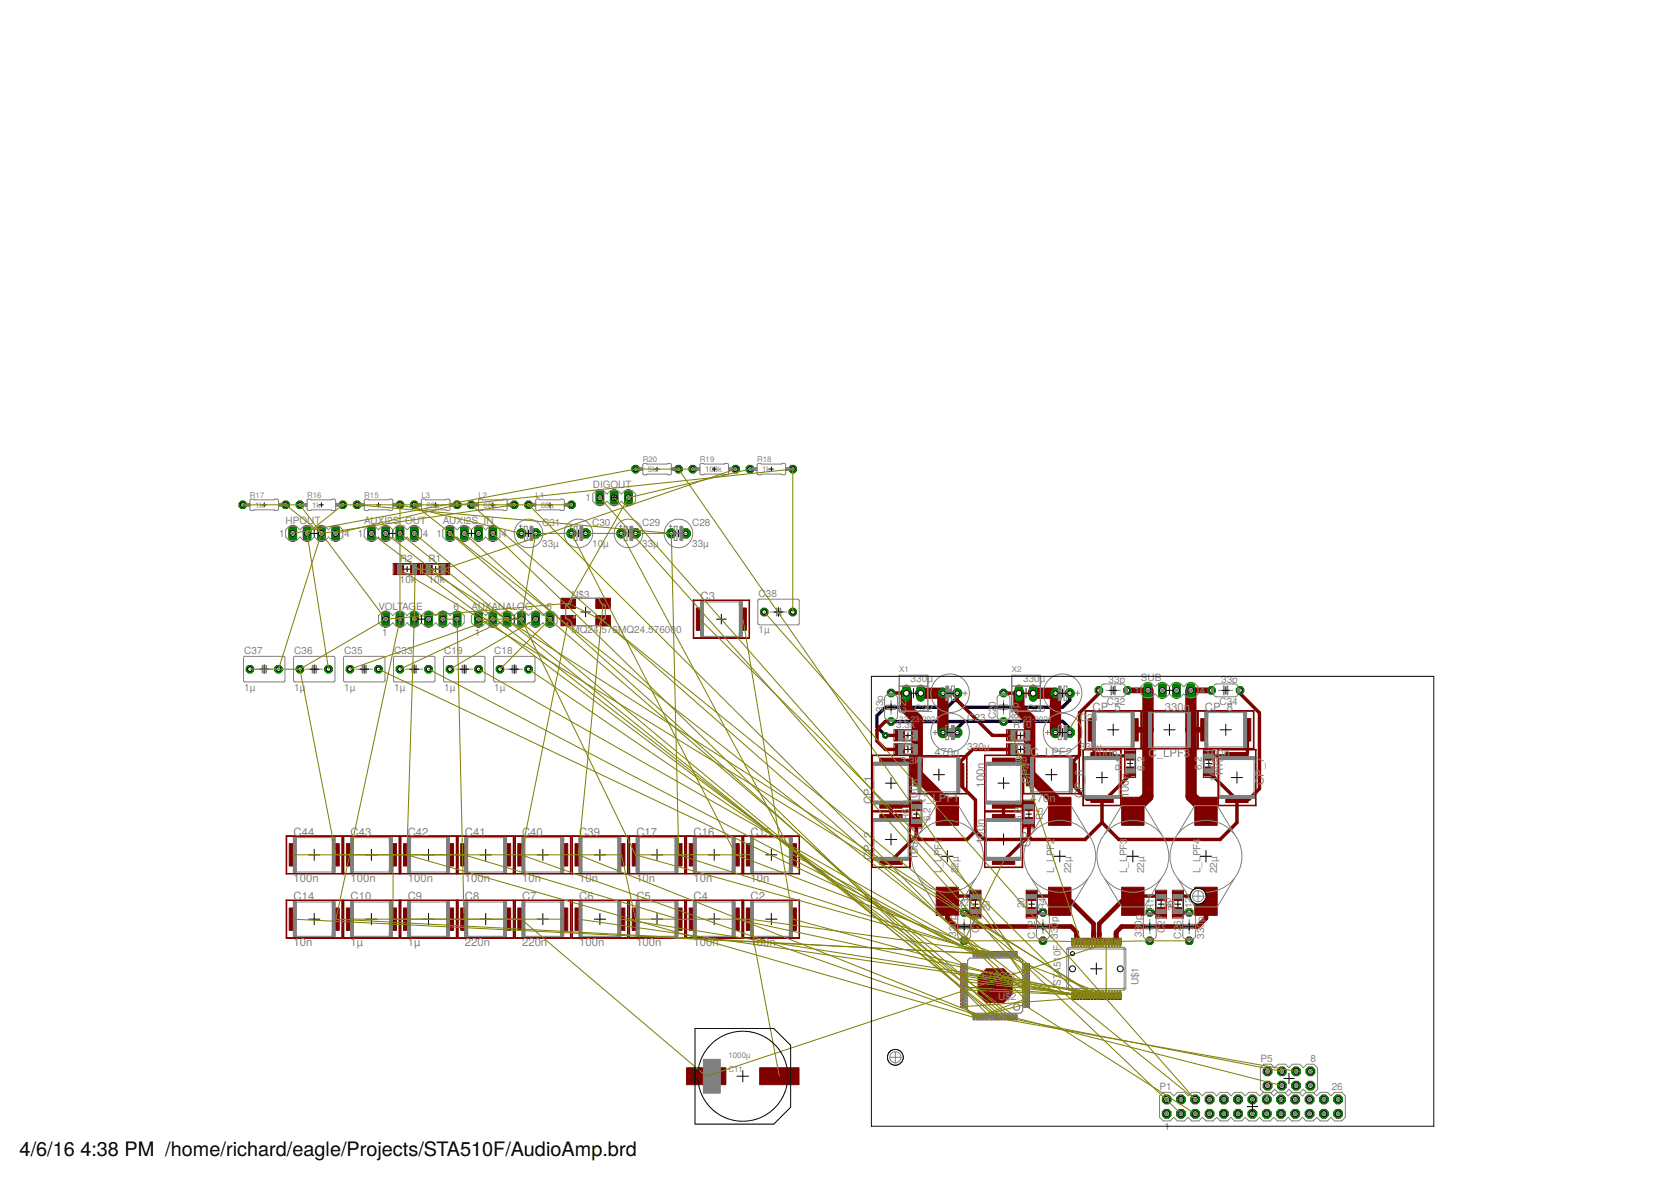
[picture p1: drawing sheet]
<svg xmlns="http://www.w3.org/2000/svg" width="297mm" height="210mm" viewBox="0 0 297 210" stroke-linecap="round" stroke-linejoin="round" font-family="sans-serif">
<defs><g id="words">
<g font-size="3.5">
<text x="3.5" y="205.4">4/6/16</text>
<text x="14.3" y="205.4">4:38 PM /home/richard/eagle/Projects/STA510F/AudioAmp.brd</text>
</g>
<g font-size="2" fill="#808080">
<text x="124.5" y="106.7">C3</text>
<text x="194.2" y="126.3">CP_5</text>
<text x="207.1" y="126.3">330n</text>
<text x="214.2" y="126.3">CP_8</text>
<text x="166.1" y="134.3">470n</text>
<text x="183.2" y="134.3">C_LPF2</text>
<text x="194.2" y="134.5">100n</text>
<text x="204.2" y="134.5">C_LPF3</text>
<text x="214.2" y="134.5">10</text>
<text x="216.4" y="134.5">0n</text>
<text x="155" y="142.9" transform="rotate(-90 155 142.9)">CP_1</text>
<text x="163.2" y="142.9" transform="rotate(-90 163.2 142.9)">10</text>
<text x="163.2" y="140.6" transform="rotate(-90 163.2 140.6)">0n</text>
<text x="163.2" y="142.5">C_L</text>
<text x="166.9" y="142.5">PF1</text>
<text x="175" y="140" transform="rotate(-90 175 140)">100n</text>
<text x="183.2" y="139.4" transform="rotate(-90 183.2 139.4)">CP4</text>
<text x="183.2" y="142.5">4</text>
<text x="184.3" y="142.5">70</text>
<text x="186.6" y="142.5">n</text>
<text x="192.5" y="141.9" transform="rotate(-90 192.5 141.9)">CP_6</text>
<text x="200.7" y="141.9" transform="rotate(-90 200.7 141.9)">100n</text>
<text x="216.5" y="139" transform="rotate(-90 216.5 139)">100n</text>
<text x="224.7" y="139.5" transform="rotate(-90 224.7 139.5)">CP_7</text>
<text x="52.2" y="148.6">C44</text>
<text x="62.3" y="148.6">C43</text>
<text x="72.5" y="148.6">C42</text>
<text x="82.6" y="148.6">C41</text>
<text x="92.8" y="148.6">C40</text>
<text x="103" y="148.6">C39</text>
<text x="113.1" y="148.6">C17</text>
<text x="123.3" y="148.6">C16</text>
<text x="133.4" y="148.6">C15</text>
<text x="175" y="150" transform="rotate(-90 175 150)">1</text>
<text x="175" y="148.9" transform="rotate(-90 175 148.9)">00n</text>
<text x="155" y="152.9" transform="rotate(-90 155 152.9)">CP_2</text>
<text x="163.2" y="152.9" transform="rotate(-90 163.2 152.9)">100n</text>
<text x="183.2" y="150.5" transform="rotate(-90 183.2 150.5)">CP_3</text>
<text x="52.2" y="160">C14</text>
<text x="52.2" y="156.7">100n</text>
<text x="62.3" y="160">C10</text>
<text x="62.3" y="156.7">100n</text>
<text x="72.5" y="160">C9</text>
<text x="72.5" y="156.7">100n</text>
<text x="82.6" y="160">C8</text>
<text x="82.6" y="156.7">100n</text>
<text x="92.8" y="160">C7</text>
<text x="92.8" y="156.7">10n</text>
<text x="103" y="160">C6</text>
<text x="103" y="156.7">10n</text>
<text x="113.1" y="160">C5</text>
<text x="113.1" y="156.7">10n</text>
<text x="123.3" y="160">C4</text>
<text x="123.3" y="156.7">10n</text>
<text x="133.4" y="160">C2</text>
<text x="133.4" y="156.7">10n</text>
<text x="52.2" y="168.1">10n</text>
<text x="62.3" y="168.1">1µ</text>
<text x="72.5" y="168.1">1µ</text>
<text x="82.6" y="168.1">220n</text>
<text x="92.8" y="168.1">220n</text>
<text x="103" y="168.1">100n</text>
<text x="113.1" y="168.1">100n</text>
<text x="123.3" y="168.1">100n</text>
<text x="133.4" y="168.1">100n</text>
</g>
<g font-size="1.8" fill="#808080">
<text x="104.1" y="89.1">1</text>
<text x="105.4" y="86.8">DIGOUT</text>
<text x="49.6" y="95.4">1</text>
<text x="50.8" y="93.2">HPOUT</text>
<text x="61.2" y="95.4">4</text>
<text x="63.6" y="95.4">1</text>
<text x="64.7" y="93.2">AUXI2S_OUT</text>
<text x="75.2" y="95.4">4</text>
<text x="77.6" y="95.4">1</text>
<text x="78.7" y="93.2">AUXI2S_IN</text>
<text x="89.1" y="95.4">4</text>
<text x="96.4" y="93.5">C31</text>
<text x="105.3" y="93.5">C30</text>
<text x="114.1" y="93.5">C29</text>
<text x="123" y="93.5">C28</text>
<text x="71.1" y="99.9">R2</text>
<text x="76.2" y="99.9">R1</text>
<text x="96.4" y="97.2">33µ</text>
<text x="105.3" y="97.2">10µ</text>
<text x="114.1" y="97.2">33µ</text>
<text x="123" y="97.2">33µ</text>
<text x="71.1" y="103.7">10k</text>
<text x="76.2" y="103.7">10k</text>
<text x="101.6" y="106.2">U$3</text>
<text x="134.8" y="106.1">C38</text>
<text x="67.3" y="108.4">VOLTAGE</text>
<text x="67.9" y="113">1</text>
<text x="80.6" y="108.4">6</text>
<text x="83.8" y="108.4">AUXANALOG</text>
<text x="84.4" y="113">1</text>
<text x="97.1" y="108.4">6</text>
<text x="101.6" y="112.6">MQ24.576MQ24.576000</text>
<text x="134.8" y="112.6">1µ</text>
<text x="43.4" y="116.3">C37</text>
<text x="52.3" y="116.3">C36</text>
<text x="61.2" y="116.3">C35</text>
<text x="70.1" y="116.3">C33</text>
<text x="79" y="116.3">C19</text>
<text x="87.9" y="116.3">C18</text>
<text x="43.4" y="122.7">1µ</text>
<text x="52.3" y="122.7">1µ</text>
<text x="61.2" y="122.7">1µ</text>
<text x="70.1" y="122.7">1µ</text>
<text x="79" y="122.7">1µ</text>
<text x="87.9" y="122.7">1µ</text>
<text x="161.1" y="125.5" transform="rotate(-90 161.1 125.5)">21</text>
<text x="161.9" y="121.3">330µ</text>
<text x="177" y="125.6" transform="rotate(-90 177 125.6)">0</text>
<text x="181.1" y="125.9" transform="rotate(-90 181.1 125.9)">p</text>
<text x="181.9" y="121.3">330µ</text>
<text x="196.8" y="125.4">C32</text>
<text x="197.1" y="121.3">33p</text>
<text x="201.7" y="123.3">1</text>
<text x="202.8" y="121.1">SUB</text>
<text x="213.2" y="123.3">4</text>
<text x="216.8" y="125.4">C34</text>
<text x="217.1" y="121.3">33p</text>
<text x="157" y="126.5" transform="rotate(-90 157 126.5)">33p</text>
<text x="159.3" y="129.4">3.3k</text>
<text x="160.1" y="131.9">R7</text>
<text x="161.1" y="126.8" transform="rotate(-90 161.1 126.8)">C</text>
<text x="162.6" y="126.5">C22</text>
<text x="171.9" y="128.2">C23</text>
<text x="177" y="127.9" transform="rotate(-90 177 127.9)">C2</text>
<text x="179.3" y="131.9">3.3k</text>
<text x="180.1" y="129.4">R10</text>
<text x="181.1" y="127.9" transform="rotate(-90 181.1 127.9)">33</text>
<text x="182.6" y="126.5">C25</text>
<text x="191.9" y="128.2">C</text>
<text x="193.2" y="128.2">2</text>
<text x="194.2" y="128.2">4</text>
<text x="160.1" y="135.7">3.</text>
<text x="161.6" y="135.7">3</text>
<text x="161.7" y="133.2">8</text>
<text x="162.6" y="135.7">k</text>
<text x="171.9" y="133.4">330µ</text>
<text x="180.1" y="133.2">3.3k</text>
<text x="180.4" y="135.7">R</text>
<text x="181.7" y="135.7">9</text>
<text x="191.9" y="133.4">3</text>
<text x="192.9" y="133.4">30µ</text>
<text x="199.6" y="137" transform="rotate(-90 199.6 137)">R14</text>
<text x="203.4" y="137" transform="rotate(-90 203.4 137)">6.2</text>
<text x="213.6" y="136.9" transform="rotate(-90 213.6 136.9)">6.2</text>
<text x="217.4" y="137.7" transform="rotate(-90 217.4 137.7)">R13</text>
<text x="161.6" y="146" transform="rotate(-90 161.6 146)">R6</text>
<text x="165.4" y="146" transform="rotate(-90 165.4 146)">6.2</text>
<text x="181.6" y="145.9" transform="rotate(-90 181.6 145.9)">6.2</text>
<text x="185.4" y="145.7" transform="rotate(-90 185.4 145.7)">R5</text>
<text x="167.4" y="155.2" transform="rotate(-90 167.4 155.2)">L_LPF1</text>
<text x="170.4" y="155.2" transform="rotate(-90 170.4 155.2)">22µ</text>
<text x="187.4" y="155.2" transform="rotate(-90 187.4 155.2)">L_LPF2</text>
<text x="190.4" y="155.2" transform="rotate(-90 190.4 155.2)">22µ</text>
<text x="200.4" y="155.2" transform="rotate(-90 200.4 155.2)">L_LPF3</text>
<text x="203.4" y="155.2" transform="rotate(-90 203.4 155.2)">22µ</text>
<text x="213.4" y="155.2" transform="rotate(-90 213.4 155.2)">L_LPF4</text>
<text x="216.4" y="155.2" transform="rotate(-90 216.4 155.2)">22µ</text>
<text x="172.1" y="162" transform="rotate(-90 172.1 162)">R3</text>
<text x="175.9" y="162" transform="rotate(-90 175.9 162)">20</text>
<text x="182.1" y="161.4" transform="rotate(-90 182.1 161.4)">20</text>
<text x="185.9" y="161.7" transform="rotate(-90 185.9 161.7)">R4</text>
<text x="205.1" y="162" transform="rotate(-90 205.1 162)">R11</text>
<text x="208.1" y="161.4" transform="rotate(-90 208.1 161.4)">20</text>
<text x="208.9" y="162" transform="rotate(-90 208.9 162)">20</text>
<text x="170" y="166.5" transform="rotate(-90 170 166.5)">33</text>
<text x="170" y="164.5" transform="rotate(-90 170 164.5)">0p</text>
<text x="174.1" y="165.8" transform="rotate(-90 174.1 165.8)">C</text>
<text x="174.1" y="164.5" transform="rotate(-90 174.1 164.5)">13</text>
<text x="184" y="166.8" transform="rotate(-90 184 166.8)">C1</text>
<text x="184" y="164.6" transform="rotate(-90 184 164.6)">2</text>
<text x="188.1" y="166.8" transform="rotate(-90 188.1 166.8)">330p</text>
<text x="203" y="166.5" transform="rotate(-90 203 166.5)">33</text>
<text x="203" y="164.5" transform="rotate(-90 203 164.5)">0p</text>
<text x="207.1" y="165.8" transform="rotate(-90 207.1 165.8)">C</text>
<text x="207.1" y="164.5" transform="rotate(-90 207.1 164.5)">27</text>
<text x="210" y="166.8" transform="rotate(-90 210 166.8)">C2</text>
<text x="210" y="164.6" transform="rotate(-90 210 164.6)">6</text>
<text x="211.9" y="162.7" transform="rotate(-90 211.9 162.7)">R12</text>
<text x="214.1" y="166.8" transform="rotate(-90 214.1 166.8)">330p</text>
<text x="174.5" y="173.9">STA321</text>
<text x="177.4" y="177.7">U$2</text>
<text x="188.6" y="175.2" transform="rotate(-90 188.6 175.2)">STA510F</text>
<text x="202.4" y="175.1" transform="rotate(-90 202.4 175.1)">U$1</text>
<text x="224.1" y="188.8">P5</text>
<text x="232.9" y="188.8">8</text>
<text x="206.1" y="193.8">P1</text>
<text x="224.8" y="195.9">1</text>
<text x="236.7" y="193.8">26</text>
<text x="207" y="200.9">1</text>
</g>
<g font-size="1.4" fill="#808080">
<text x="114.3" y="82.1">R20</text>
<text x="115.2" y="83.9">5k</text>
<text x="124.4" y="82.1">R19</text>
<text x="125.3" y="83.9">100k</text>
<text x="134.6" y="82.1">R18</text>
<text x="135.5" y="83.9">1k</text>
<text x="44.4" y="88.4">R17</text>
<text x="54.6" y="88.4">R16</text>
<text x="64.7" y="88.4">R15</text>
<text x="74.9" y="88.4">L3</text>
<text x="85.1" y="88.4">L2</text>
<text x="95.2" y="88.4">L1</text>
<text x="45.3" y="90.2">1k</text>
<text x="55.5" y="90.2">1k</text>
<text x="75.8" y="90.2">68µ</text>
<text x="86" y="90.2">68µ</text>
<text x="96.1" y="90.2">68µ</text>
<text x="159.9" y="119.4">X1</text>
<text x="179.9" y="119.4">X2</text>
<text x="159.9" y="128.3">22-23</text>
<text x="163.5" y="128.3">-2021</text>
<text x="179.9" y="128.3">22-23</text>
<text x="183.5" y="128.3">-2021</text>
<text x="129.5" y="190.5">C11</text>
<text x="129.5" y="188">1000µ</text>
</g>
</g></defs>
<path d="M158.4 128.2h12.9M170.2 130.2v-.8l1.2-1.2h17.5l1.3 1.3v.7M170.2 123.2v1.3M170.2 124.5h-.6l-1.2 1.2h-11l-1.5 1.5v2l1.5 1.5M190.2 123.2v1.2l-1.3 1.3h-17.5l-1.2-1.2" fill="none" stroke="#000080" stroke-width=".61"/>
<path d="M85.1 109.3v1.5" fill="none" stroke="#008000" stroke-width="1.5"/>
<circle cx="85.1" cy="110" r=".51" fill="#fff" stroke="#000" stroke-width=".18"/>
<path d="M87.6 109.3v1.5" fill="none" stroke="#008000" stroke-width="1.5"/>
<circle cx="87.6" cy="110" r=".51" fill="#fff" stroke="#000" stroke-width=".18"/>
<path d="M90.1 109.3v1.5" fill="none" stroke="#008000" stroke-width="1.5"/>
<circle cx="90.1" cy="110" r=".51" fill="#fff" stroke="#000" stroke-width=".18"/>
<path d="M92.7 109.3v1.5" fill="none" stroke="#008000" stroke-width="1.5"/>
<circle cx="92.7" cy="110" r=".51" fill="#fff" stroke="#000" stroke-width=".18"/>
<path d="M95.2 109.3v1.5" fill="none" stroke="#008000" stroke-width="1.5"/>
<circle cx="95.2" cy="110" r=".51" fill="#fff" stroke="#000" stroke-width=".18"/>
<path d="M97.8 109.3v1.5" fill="none" stroke="#008000" stroke-width="1.5"/>
<circle cx="97.8" cy="110" r=".51" fill="#fff" stroke="#000" stroke-width=".18"/>
<path d="M80 94v1.6" fill="none" stroke="#008000" stroke-width="1.5"/>
<circle cx="80" cy="94.8" r=".51" fill="#fff" stroke="#000" stroke-width=".18"/>
<path d="M82.5 94v1.6" fill="none" stroke="#008000" stroke-width="1.5"/>
<circle cx="82.5" cy="94.8" r=".51" fill="#fff" stroke="#000" stroke-width=".18"/>
<path d="M85.1 94v1.6" fill="none" stroke="#008000" stroke-width="1.5"/>
<circle cx="85.1" cy="94.8" r=".51" fill="#fff" stroke="#000" stroke-width=".18"/>
<path d="M87.6 94v1.6" fill="none" stroke="#008000" stroke-width="1.5"/>
<circle cx="87.6" cy="94.8" r=".51" fill="#fff" stroke="#000" stroke-width=".18"/>
<path d="M66 94v1.6" fill="none" stroke="#008000" stroke-width="1.5"/>
<circle cx="66" cy="94.8" r=".51" fill="#fff" stroke="#000" stroke-width=".18"/>
<path d="M68.6 94v1.6" fill="none" stroke="#008000" stroke-width="1.5"/>
<circle cx="68.6" cy="94.8" r=".51" fill="#fff" stroke="#000" stroke-width=".18"/>
<path d="M71.1 94v1.6" fill="none" stroke="#008000" stroke-width="1.5"/>
<circle cx="71.1" cy="94.8" r=".51" fill="#fff" stroke="#000" stroke-width=".18"/>
<path d="M73.6 94v1.6" fill="none" stroke="#008000" stroke-width="1.5"/>
<circle cx="73.6" cy="94.8" r=".51" fill="#fff" stroke="#000" stroke-width=".18"/>
<circle cx="185.4" cy="167.2" r=".71" fill="#008000" stroke="#008000" stroke-width=".18"/>
<circle cx="185.4" cy="167.2" r=".4" fill="#fff" stroke="#000" stroke-width=".18"/>
<circle cx="185.4" cy="162.2" r=".71" fill="#008000" stroke="#008000" stroke-width=".18"/>
<circle cx="185.4" cy="162.2" r=".4" fill="#fff" stroke="#000" stroke-width=".18"/>
<circle cx="171.4" cy="162.2" r=".71" fill="#008000" stroke="#008000" stroke-width=".18"/>
<circle cx="171.4" cy="162.2" r=".4" fill="#fff" stroke="#000" stroke-width=".18"/>
<circle cx="171.4" cy="167.2" r=".71" fill="#008000" stroke="#008000" stroke-width=".18"/>
<circle cx="171.4" cy="167.2" r=".4" fill="#fff" stroke="#000" stroke-width=".18"/>
<circle cx="88.9" cy="118.9" r=".71" fill="#008000" stroke="#008000" stroke-width=".18"/>
<circle cx="88.9" cy="118.9" r=".4" fill="#fff" stroke="#000" stroke-width=".18"/>
<circle cx="94" cy="118.9" r=".71" fill="#008000" stroke="#008000" stroke-width=".18"/>
<circle cx="94" cy="118.9" r=".4" fill="#fff" stroke="#000" stroke-width=".18"/>
<circle cx="80" cy="118.9" r=".71" fill="#008000" stroke="#008000" stroke-width=".18"/>
<circle cx="80" cy="118.9" r=".4" fill="#fff" stroke="#000" stroke-width=".18"/>
<circle cx="85.1" cy="118.9" r=".71" fill="#008000" stroke="#008000" stroke-width=".18"/>
<circle cx="85.1" cy="118.9" r=".4" fill="#fff" stroke="#000" stroke-width=".18"/>
<circle cx="178.4" cy="128.2" r=".71" fill="#008000" stroke="#008000" stroke-width=".18"/>
<circle cx="178.4" cy="128.2" r=".4" fill="#fff" stroke="#000" stroke-width=".18"/>
<circle cx="178.4" cy="123.2" r=".71" fill="#008000" stroke="#008000" stroke-width=".18"/>
<circle cx="178.4" cy="123.2" r=".4" fill="#fff" stroke="#000" stroke-width=".18"/>
<circle cx="158.4" cy="123.2" r=".71" fill="#008000" stroke="#008000" stroke-width=".18"/>
<circle cx="158.4" cy="123.2" r=".4" fill="#fff" stroke="#000" stroke-width=".18"/>
<circle cx="158.4" cy="128.2" r=".71" fill="#008000" stroke="#008000" stroke-width=".18"/>
<circle cx="158.4" cy="128.2" r=".4" fill="#fff" stroke="#000" stroke-width=".18"/>
<circle cx="167.6" cy="123.2" r=".87" fill="#008000" stroke="#008000" stroke-width=".18"/>
<circle cx="167.6" cy="123.2" r=".4" fill="#fff" stroke="#000" stroke-width=".18"/>
<circle cx="170.2" cy="123.2" r=".8" fill="#008000" stroke="#008000" stroke-width=".18"/>
<circle cx="170.2" cy="123.2" r=".4" fill="#fff" stroke="#000" stroke-width=".18"/>
<circle cx="170.2" cy="130.2" r=".87" fill="#008000" stroke="#008000" stroke-width=".18"/>
<circle cx="170.2" cy="130.2" r=".4" fill="#fff" stroke="#000" stroke-width=".18"/>
<circle cx="167.6" cy="130.2" r=".8" fill="#008000" stroke="#008000" stroke-width=".18"/>
<circle cx="167.6" cy="130.2" r=".4" fill="#fff" stroke="#000" stroke-width=".18"/>
<circle cx="190.2" cy="130.2" r=".87" fill="#008000" stroke="#008000" stroke-width=".18"/>
<circle cx="190.2" cy="130.2" r=".4" fill="#fff" stroke="#000" stroke-width=".18"/>
<circle cx="187.6" cy="130.2" r=".8" fill="#008000" stroke="#008000" stroke-width=".18"/>
<circle cx="187.6" cy="130.2" r=".4" fill="#fff" stroke="#000" stroke-width=".18"/>
<circle cx="187.6" cy="123.2" r=".87" fill="#008000" stroke="#008000" stroke-width=".18"/>
<circle cx="187.6" cy="123.2" r=".4" fill="#fff" stroke="#000" stroke-width=".18"/>
<circle cx="190.2" cy="123.2" r=".8" fill="#008000" stroke="#008000" stroke-width=".18"/>
<circle cx="190.2" cy="123.2" r=".4" fill="#fff" stroke="#000" stroke-width=".18"/>
<circle cx="211.4" cy="167.2" r=".71" fill="#008000" stroke="#008000" stroke-width=".18"/>
<circle cx="211.4" cy="167.2" r=".4" fill="#fff" stroke="#000" stroke-width=".18"/>
<circle cx="211.4" cy="162.2" r=".71" fill="#008000" stroke="#008000" stroke-width=".18"/>
<circle cx="211.4" cy="162.2" r=".4" fill="#fff" stroke="#000" stroke-width=".18"/>
<circle cx="204.4" cy="162.2" r=".71" fill="#008000" stroke="#008000" stroke-width=".18"/>
<circle cx="204.4" cy="162.2" r=".4" fill="#fff" stroke="#000" stroke-width=".18"/>
<circle cx="204.4" cy="167.2" r=".71" fill="#008000" stroke="#008000" stroke-width=".18"/>
<circle cx="204.4" cy="167.2" r=".4" fill="#fff" stroke="#000" stroke-width=".18"/>
<circle cx="121.9" cy="94.8" r=".87" fill="#008000" stroke="#008000" stroke-width=".18"/>
<circle cx="121.9" cy="94.8" r=".4" fill="#fff" stroke="#000" stroke-width=".18"/>
<circle cx="119.3" cy="94.8" r=".8" fill="#008000" stroke="#008000" stroke-width=".18"/>
<circle cx="119.3" cy="94.8" r=".4" fill="#fff" stroke="#000" stroke-width=".18"/>
<circle cx="113" cy="94.8" r=".87" fill="#008000" stroke="#008000" stroke-width=".18"/>
<circle cx="113" cy="94.8" r=".4" fill="#fff" stroke="#000" stroke-width=".18"/>
<circle cx="110.4" cy="94.8" r=".8" fill="#008000" stroke="#008000" stroke-width=".18"/>
<circle cx="110.4" cy="94.8" r=".4" fill="#fff" stroke="#000" stroke-width=".18"/>
<circle cx="104.1" cy="94.8" r=".87" fill="#008000" stroke="#008000" stroke-width=".18"/>
<circle cx="104.1" cy="94.8" r=".4" fill="#fff" stroke="#000" stroke-width=".18"/>
<circle cx="101.6" cy="94.8" r=".8" fill="#008000" stroke="#008000" stroke-width=".18"/>
<circle cx="101.6" cy="94.8" r=".4" fill="#fff" stroke="#000" stroke-width=".18"/>
<circle cx="95.2" cy="94.8" r=".87" fill="#008000" stroke="#008000" stroke-width=".18"/>
<circle cx="95.2" cy="94.8" r=".4" fill="#fff" stroke="#000" stroke-width=".18"/>
<circle cx="92.7" cy="94.8" r=".8" fill="#008000" stroke="#008000" stroke-width=".18"/>
<circle cx="92.7" cy="94.8" r=".4" fill="#fff" stroke="#000" stroke-width=".18"/>
<circle cx="200.4" cy="122.7" r=".71" fill="#008000" stroke="#008000" stroke-width=".18"/>
<circle cx="200.4" cy="122.7" r=".4" fill="#fff" stroke="#000" stroke-width=".18"/>
<circle cx="195.3" cy="122.7" r=".71" fill="#008000" stroke="#008000" stroke-width=".18"/>
<circle cx="195.3" cy="122.7" r=".4" fill="#fff" stroke="#000" stroke-width=".18"/>
<circle cx="71.1" cy="118.9" r=".71" fill="#008000" stroke="#008000" stroke-width=".18"/>
<circle cx="71.1" cy="118.9" r=".4" fill="#fff" stroke="#000" stroke-width=".18"/>
<circle cx="76.2" cy="118.9" r=".71" fill="#008000" stroke="#008000" stroke-width=".18"/>
<circle cx="76.2" cy="118.9" r=".4" fill="#fff" stroke="#000" stroke-width=".18"/>
<circle cx="220.4" cy="122.7" r=".71" fill="#008000" stroke="#008000" stroke-width=".18"/>
<circle cx="220.4" cy="122.7" r=".4" fill="#fff" stroke="#000" stroke-width=".18"/>
<circle cx="215.3" cy="122.7" r=".71" fill="#008000" stroke="#008000" stroke-width=".18"/>
<circle cx="215.3" cy="122.7" r=".4" fill="#fff" stroke="#000" stroke-width=".18"/>
<circle cx="62.2" cy="118.9" r=".71" fill="#008000" stroke="#008000" stroke-width=".18"/>
<circle cx="62.2" cy="118.9" r=".4" fill="#fff" stroke="#000" stroke-width=".18"/>
<circle cx="67.3" cy="118.9" r=".71" fill="#008000" stroke="#008000" stroke-width=".18"/>
<circle cx="67.3" cy="118.9" r=".4" fill="#fff" stroke="#000" stroke-width=".18"/>
<circle cx="53.3" cy="118.9" r=".71" fill="#008000" stroke="#008000" stroke-width=".18"/>
<circle cx="53.3" cy="118.9" r=".4" fill="#fff" stroke="#000" stroke-width=".18"/>
<circle cx="58.4" cy="118.9" r=".71" fill="#008000" stroke="#008000" stroke-width=".18"/>
<circle cx="58.4" cy="118.9" r=".4" fill="#fff" stroke="#000" stroke-width=".18"/>
<circle cx="44.4" cy="118.9" r=".71" fill="#008000" stroke="#008000" stroke-width=".18"/>
<circle cx="44.4" cy="118.9" r=".4" fill="#fff" stroke="#000" stroke-width=".18"/>
<circle cx="49.5" cy="118.9" r=".71" fill="#008000" stroke="#008000" stroke-width=".18"/>
<circle cx="49.5" cy="118.9" r=".4" fill="#fff" stroke="#000" stroke-width=".18"/>
<circle cx="135.8" cy="108.8" r=".71" fill="#008000" stroke="#008000" stroke-width=".18"/>
<circle cx="135.8" cy="108.8" r=".4" fill="#fff" stroke="#000" stroke-width=".18"/>
<circle cx="140.9" cy="108.8" r=".71" fill="#008000" stroke="#008000" stroke-width=".18"/>
<circle cx="140.9" cy="108.8" r=".4" fill="#fff" stroke="#000" stroke-width=".18"/>
<path d="M106.6 87.7v1.5" fill="none" stroke="#008000" stroke-width="1.5"/>
<circle cx="106.6" cy="88.5" r=".51" fill="#fff" stroke="#000" stroke-width=".18"/>
<path d="M109.2 87.7v1.5" fill="none" stroke="#008000" stroke-width="1.5"/>
<circle cx="109.2" cy="88.5" r=".51" fill="#fff" stroke="#000" stroke-width=".18"/>
<path d="M111.7 87.7v1.5" fill="none" stroke="#008000" stroke-width="1.5"/>
<circle cx="111.7" cy="88.5" r=".51" fill="#fff" stroke="#000" stroke-width=".18"/>
<path d="M52 94v1.6" fill="none" stroke="#008000" stroke-width="1.5"/>
<circle cx="52" cy="94.8" r=".51" fill="#fff" stroke="#000" stroke-width=".18"/>
<path d="M54.6 94v1.6" fill="none" stroke="#008000" stroke-width="1.5"/>
<circle cx="54.6" cy="94.8" r=".51" fill="#fff" stroke="#000" stroke-width=".18"/>
<path d="M57.1 94v1.6" fill="none" stroke="#008000" stroke-width="1.5"/>
<circle cx="57.1" cy="94.8" r=".51" fill="#fff" stroke="#000" stroke-width=".18"/>
<path d="M59.7 94v1.6" fill="none" stroke="#008000" stroke-width="1.5"/>
<circle cx="59.7" cy="94.8" r=".51" fill="#fff" stroke="#000" stroke-width=".18"/>
<circle cx="94" cy="89.7" r=".71" fill="#008000" stroke="#008000" stroke-width=".18"/>
<circle cx="94" cy="89.7" r=".4" fill="#fff" stroke="#000" stroke-width=".18"/>
<circle cx="101.6" cy="89.7" r=".71" fill="#008000" stroke="#008000" stroke-width=".18"/>
<circle cx="101.6" cy="89.7" r=".4" fill="#fff" stroke="#000" stroke-width=".18"/>
<circle cx="83.8" cy="89.7" r=".71" fill="#008000" stroke="#008000" stroke-width=".18"/>
<circle cx="83.8" cy="89.7" r=".4" fill="#fff" stroke="#000" stroke-width=".18"/>
<circle cx="91.4" cy="89.7" r=".71" fill="#008000" stroke="#008000" stroke-width=".18"/>
<circle cx="91.4" cy="89.7" r=".4" fill="#fff" stroke="#000" stroke-width=".18"/>
<circle cx="73.6" cy="89.7" r=".71" fill="#008000" stroke="#008000" stroke-width=".18"/>
<circle cx="73.6" cy="89.7" r=".4" fill="#fff" stroke="#000" stroke-width=".18"/>
<circle cx="81.3" cy="89.7" r=".71" fill="#008000" stroke="#008000" stroke-width=".18"/>
<circle cx="81.3" cy="89.7" r=".4" fill="#fff" stroke="#000" stroke-width=".18"/>
<circle cx="207.4" cy="198" r=".83" fill="#008000" stroke="#008000" stroke-width=".18"/>
<circle cx="207.4" cy="198" r=".51" fill="#fff" stroke="#000" stroke-width=".18"/>
<circle cx="209.9" cy="198" r=".83" fill="#008000" stroke="#008000" stroke-width=".18"/>
<circle cx="209.9" cy="198" r=".51" fill="#fff" stroke="#000" stroke-width=".18"/>
<circle cx="212.5" cy="198" r=".83" fill="#008000" stroke="#008000" stroke-width=".18"/>
<circle cx="212.5" cy="198" r=".51" fill="#fff" stroke="#000" stroke-width=".18"/>
<circle cx="215" cy="198" r=".83" fill="#008000" stroke="#008000" stroke-width=".18"/>
<circle cx="215" cy="198" r=".51" fill="#fff" stroke="#000" stroke-width=".18"/>
<circle cx="217.6" cy="198" r=".83" fill="#008000" stroke="#008000" stroke-width=".18"/>
<circle cx="217.6" cy="198" r=".51" fill="#fff" stroke="#000" stroke-width=".18"/>
<circle cx="220.1" cy="198" r=".83" fill="#008000" stroke="#008000" stroke-width=".18"/>
<circle cx="220.1" cy="198" r=".51" fill="#fff" stroke="#000" stroke-width=".18"/>
<circle cx="207.4" cy="195.4" r=".83" fill="#008000" stroke="#008000" stroke-width=".18"/>
<circle cx="207.4" cy="195.4" r=".51" fill="#fff" stroke="#000" stroke-width=".18"/>
<circle cx="209.9" cy="195.4" r=".83" fill="#008000" stroke="#008000" stroke-width=".18"/>
<circle cx="209.9" cy="195.4" r=".51" fill="#fff" stroke="#000" stroke-width=".18"/>
<circle cx="212.5" cy="195.4" r=".83" fill="#008000" stroke="#008000" stroke-width=".18"/>
<circle cx="212.5" cy="195.4" r=".51" fill="#fff" stroke="#000" stroke-width=".18"/>
<circle cx="215" cy="195.4" r=".83" fill="#008000" stroke="#008000" stroke-width=".18"/>
<circle cx="215" cy="195.4" r=".51" fill="#fff" stroke="#000" stroke-width=".18"/>
<circle cx="217.6" cy="195.4" r=".83" fill="#008000" stroke="#008000" stroke-width=".18"/>
<circle cx="217.6" cy="195.4" r=".51" fill="#fff" stroke="#000" stroke-width=".18"/>
<circle cx="220.1" cy="195.4" r=".83" fill="#008000" stroke="#008000" stroke-width=".18"/>
<circle cx="220.1" cy="195.4" r=".51" fill="#fff" stroke="#000" stroke-width=".18"/>
<circle cx="222.6" cy="198" r=".83" fill="#008000" stroke="#008000" stroke-width=".18"/>
<circle cx="222.6" cy="198" r=".51" fill="#fff" stroke="#000" stroke-width=".18"/>
<circle cx="222.6" cy="195.4" r=".83" fill="#008000" stroke="#008000" stroke-width=".18"/>
<circle cx="222.6" cy="195.4" r=".51" fill="#fff" stroke="#000" stroke-width=".18"/>
<circle cx="225.2" cy="198" r=".83" fill="#008000" stroke="#008000" stroke-width=".18"/>
<circle cx="225.2" cy="198" r=".51" fill="#fff" stroke="#000" stroke-width=".18"/>
<circle cx="227.7" cy="198" r=".83" fill="#008000" stroke="#008000" stroke-width=".18"/>
<circle cx="227.7" cy="198" r=".51" fill="#fff" stroke="#000" stroke-width=".18"/>
<circle cx="230.3" cy="198" r=".83" fill="#008000" stroke="#008000" stroke-width=".18"/>
<circle cx="230.3" cy="198" r=".51" fill="#fff" stroke="#000" stroke-width=".18"/>
<circle cx="232.8" cy="198" r=".83" fill="#008000" stroke="#008000" stroke-width=".18"/>
<circle cx="232.8" cy="198" r=".51" fill="#fff" stroke="#000" stroke-width=".18"/>
<circle cx="235.3" cy="198" r=".83" fill="#008000" stroke="#008000" stroke-width=".18"/>
<circle cx="235.3" cy="198" r=".51" fill="#fff" stroke="#000" stroke-width=".18"/>
<circle cx="237.9" cy="198" r=".83" fill="#008000" stroke="#008000" stroke-width=".18"/>
<circle cx="237.9" cy="198" r=".51" fill="#fff" stroke="#000" stroke-width=".18"/>
<circle cx="225.2" cy="195.4" r=".83" fill="#008000" stroke="#008000" stroke-width=".18"/>
<circle cx="225.2" cy="195.4" r=".51" fill="#fff" stroke="#000" stroke-width=".18"/>
<circle cx="227.7" cy="195.4" r=".83" fill="#008000" stroke="#008000" stroke-width=".18"/>
<circle cx="227.7" cy="195.4" r=".51" fill="#fff" stroke="#000" stroke-width=".18"/>
<circle cx="230.3" cy="195.4" r=".83" fill="#008000" stroke="#008000" stroke-width=".18"/>
<circle cx="230.3" cy="195.4" r=".51" fill="#fff" stroke="#000" stroke-width=".18"/>
<circle cx="232.8" cy="195.4" r=".83" fill="#008000" stroke="#008000" stroke-width=".18"/>
<circle cx="232.8" cy="195.4" r=".51" fill="#fff" stroke="#000" stroke-width=".18"/>
<circle cx="235.3" cy="195.4" r=".83" fill="#008000" stroke="#008000" stroke-width=".18"/>
<circle cx="235.3" cy="195.4" r=".51" fill="#fff" stroke="#000" stroke-width=".18"/>
<circle cx="237.9" cy="195.4" r=".83" fill="#008000" stroke="#008000" stroke-width=".18"/>
<circle cx="237.9" cy="195.4" r=".51" fill="#fff" stroke="#000" stroke-width=".18"/>
<circle cx="225.3" cy="193" r=".83" fill="#008000" stroke="#008000" stroke-width=".18"/>
<circle cx="225.3" cy="193" r=".51" fill="#fff" stroke="#000" stroke-width=".18"/>
<circle cx="227.9" cy="193" r=".83" fill="#008000" stroke="#008000" stroke-width=".18"/>
<circle cx="227.9" cy="193" r=".51" fill="#fff" stroke="#000" stroke-width=".18"/>
<circle cx="230.4" cy="193" r=".83" fill="#008000" stroke="#008000" stroke-width=".18"/>
<circle cx="230.4" cy="193" r=".51" fill="#fff" stroke="#000" stroke-width=".18"/>
<circle cx="232.9" cy="193" r=".83" fill="#008000" stroke="#008000" stroke-width=".18"/>
<circle cx="232.9" cy="193" r=".51" fill="#fff" stroke="#000" stroke-width=".18"/>
<circle cx="225.3" cy="190.4" r=".83" fill="#008000" stroke="#008000" stroke-width=".18"/>
<circle cx="225.3" cy="190.4" r=".51" fill="#fff" stroke="#000" stroke-width=".18"/>
<circle cx="227.9" cy="190.4" r=".83" fill="#008000" stroke="#008000" stroke-width=".18"/>
<circle cx="227.9" cy="190.4" r=".51" fill="#fff" stroke="#000" stroke-width=".18"/>
<circle cx="230.4" cy="190.4" r=".83" fill="#008000" stroke="#008000" stroke-width=".18"/>
<circle cx="230.4" cy="190.4" r=".51" fill="#fff" stroke="#000" stroke-width=".18"/>
<circle cx="232.9" cy="190.4" r=".83" fill="#008000" stroke="#008000" stroke-width=".18"/>
<circle cx="232.9" cy="190.4" r=".51" fill="#fff" stroke="#000" stroke-width=".18"/>
<circle cx="63.5" cy="89.7" r=".71" fill="#008000" stroke="#008000" stroke-width=".18"/>
<circle cx="63.5" cy="89.7" r=".4" fill="#fff" stroke="#000" stroke-width=".18"/>
<circle cx="71.1" cy="89.7" r=".71" fill="#008000" stroke="#008000" stroke-width=".18"/>
<circle cx="71.1" cy="89.7" r=".4" fill="#fff" stroke="#000" stroke-width=".18"/>
<circle cx="53.3" cy="89.7" r=".71" fill="#008000" stroke="#008000" stroke-width=".18"/>
<circle cx="53.3" cy="89.7" r=".4" fill="#fff" stroke="#000" stroke-width=".18"/>
<circle cx="60.9" cy="89.7" r=".71" fill="#008000" stroke="#008000" stroke-width=".18"/>
<circle cx="60.9" cy="89.7" r=".4" fill="#fff" stroke="#000" stroke-width=".18"/>
<circle cx="43.2" cy="89.7" r=".71" fill="#008000" stroke="#008000" stroke-width=".18"/>
<circle cx="43.2" cy="89.7" r=".4" fill="#fff" stroke="#000" stroke-width=".18"/>
<circle cx="50.8" cy="89.7" r=".71" fill="#008000" stroke="#008000" stroke-width=".18"/>
<circle cx="50.8" cy="89.7" r=".4" fill="#fff" stroke="#000" stroke-width=".18"/>
<circle cx="133.3" cy="83.4" r=".71" fill="#008000" stroke="#008000" stroke-width=".18"/>
<circle cx="133.3" cy="83.4" r=".4" fill="#fff" stroke="#000" stroke-width=".18"/>
<circle cx="140.9" cy="83.4" r=".71" fill="#008000" stroke="#008000" stroke-width=".18"/>
<circle cx="140.9" cy="83.4" r=".4" fill="#fff" stroke="#000" stroke-width=".18"/>
<circle cx="123.1" cy="83.4" r=".71" fill="#008000" stroke="#008000" stroke-width=".18"/>
<circle cx="123.1" cy="83.4" r=".4" fill="#fff" stroke="#000" stroke-width=".18"/>
<circle cx="130.8" cy="83.4" r=".71" fill="#008000" stroke="#008000" stroke-width=".18"/>
<circle cx="130.8" cy="83.4" r=".4" fill="#fff" stroke="#000" stroke-width=".18"/>
<circle cx="113" cy="83.4" r=".71" fill="#008000" stroke="#008000" stroke-width=".18"/>
<circle cx="113" cy="83.4" r=".4" fill="#fff" stroke="#000" stroke-width=".18"/>
<circle cx="120.6" cy="83.4" r=".71" fill="#008000" stroke="#008000" stroke-width=".18"/>
<circle cx="120.6" cy="83.4" r=".4" fill="#fff" stroke="#000" stroke-width=".18"/>
<path d="M204.1 121.9v1.6" fill="none" stroke="#008000" stroke-width="1.5"/>
<circle cx="204.1" cy="122.7" r=".51" fill="#fff" stroke="#000" stroke-width=".18"/>
<path d="M206.6 121.9v1.6" fill="none" stroke="#008000" stroke-width="1.5"/>
<circle cx="206.6" cy="122.7" r=".51" fill="#fff" stroke="#000" stroke-width=".18"/>
<path d="M209.1 121.9v1.6" fill="none" stroke="#008000" stroke-width="1.5"/>
<circle cx="209.1" cy="122.7" r=".51" fill="#fff" stroke="#000" stroke-width=".18"/>
<path d="M211.7 121.9v1.6" fill="none" stroke="#008000" stroke-width="1.5"/>
<circle cx="211.7" cy="122.7" r=".51" fill="#fff" stroke="#000" stroke-width=".18"/>
<path d="M68.6 109.3v1.5" fill="none" stroke="#008000" stroke-width="1.5"/>
<circle cx="68.6" cy="110" r=".51" fill="#fff" stroke="#000" stroke-width=".18"/>
<path d="M71.1 109.3v1.5" fill="none" stroke="#008000" stroke-width="1.5"/>
<circle cx="71.1" cy="110" r=".51" fill="#fff" stroke="#000" stroke-width=".18"/>
<path d="M73.6 109.3v1.5" fill="none" stroke="#008000" stroke-width="1.5"/>
<circle cx="73.6" cy="110" r=".51" fill="#fff" stroke="#000" stroke-width=".18"/>
<path d="M76.2 109.3v1.5" fill="none" stroke="#008000" stroke-width="1.5"/>
<circle cx="76.2" cy="110" r=".51" fill="#fff" stroke="#000" stroke-width=".18"/>
<path d="M78.7 109.3v1.5" fill="none" stroke="#008000" stroke-width="1.5"/>
<circle cx="78.7" cy="110" r=".51" fill="#fff" stroke="#000" stroke-width=".18"/>
<path d="M81.3 109.3v1.5" fill="none" stroke="#008000" stroke-width="1.5"/>
<circle cx="81.3" cy="110" r=".51" fill="#fff" stroke="#000" stroke-width=".18"/>
<path d="M161.1 122.4v1.6" fill="none" stroke="#008000" stroke-width="1.5"/>
<circle cx="161.1" cy="123.2" r=".51" fill="#fff" stroke="#000" stroke-width=".18"/>
<path d="M163.7 122.4v1.6" fill="none" stroke="#008000" stroke-width="1.5"/>
<circle cx="163.7" cy="123.2" r=".51" fill="#fff" stroke="#000" stroke-width=".18"/>
<path d="M181.1 122.4v1.6" fill="none" stroke="#008000" stroke-width="1.5"/>
<circle cx="181.1" cy="123.2" r=".51" fill="#fff" stroke="#000" stroke-width=".18"/>
<path d="M183.7 122.4v1.6" fill="none" stroke="#008000" stroke-width="1.5"/>
<circle cx="183.7" cy="123.2" r=".51" fill="#fff" stroke="#000" stroke-width=".18"/>
<circle cx="157.4" cy="130.7" r=".51" fill="#008000" stroke="#008000" stroke-width=".18"/>
<circle cx="157.4" cy="130.7" r=".3" fill="#fff" stroke="#000" stroke-width=".18"/>
<g fill="#800000" stroke="#800000" stroke-width=".18">
<path d="M61.6 161.4h1.2v4h-1.2z"/>
<path d="M69.3 161.4h1.2v4h-1.2z"/>
<path d="M135 189.8h7v3h-7z"/>
<path d="M122 189.8h7v3h-7z"/>
<path d="M51.4 161.4h1.2v4h-1.2z"/>
<path d="M59.1 161.4h1.2v4h-1.2z"/>
<path d="M132.7 149.9h1.2v4h-1.2z"/>
<path d="M140.4 149.9h1.2v4h-1.2z"/>
<path d="M122.5 149.9h1.2v4h-1.2z"/>
<path d="M130.2 149.9h1.2v4h-1.2z"/>
<path d="M112.4 149.9h1.2v4h-1.2z"/>
<path d="M120.1 149.9h1.1v4h-1.1z"/>
<path d="M132.7 161.4h1.2v4h-1.2z"/>
<path d="M140.4 161.4h1.2v4h-1.2z"/>
<path d="M123.8 108.1h1.2v3.9h-1.2z"/>
<path d="M131.5 108.1h1.2v3.9h-1.2z"/>
<path d="M102.2 149.9h1.2v4h-1.2z"/>
<path d="M109.9 149.9h1.2v4h-1.2z"/>
<path d="M122.5 161.4h1.2v4h-1.2z"/>
<path d="M130.2 161.4h1.2v4h-1.2z"/>
<path d="M92.1 149.9h1.1v4h-1.1z"/>
<path d="M99.7 149.9h1.2v4h-1.2z"/>
<path d="M81.9 149.9h1.2v4h-1.2z"/>
<path d="M89.6 149.9h1.2v4h-1.2z"/>
<path d="M71.7 149.9h1.2v4h-1.2z"/>
<path d="M79.4 149.9h1.2v4h-1.2z"/>
<path d="M61.6 149.9h1.2v4h-1.2z"/>
<path d="M69.3 149.9h1.2v4h-1.2z"/>
<path d="M51.4 149.9h1.2v4h-1.2z"/>
<path d="M59.1 149.9h1.2v4h-1.2z"/>
<path d="M112.4 161.4h1.2v4h-1.2z"/>
<path d="M120.1 161.4h1.1v4h-1.1z"/>
<path d="M102.2 161.4h1.2v4h-1.2z"/>
<path d="M109.9 161.4h1.2v4h-1.2z"/>
<path d="M92.1 161.4h1.1v4h-1.1z"/>
<path d="M99.7 161.4h1.2v4h-1.2z"/>
<path d="M81.9 161.4h1.2v4h-1.2z"/>
<path d="M89.6 161.4h1.2v4h-1.2z"/>
<path d="M71.7 161.4h1.2v4h-1.2z"/>
<path d="M79.4 161.4h1.2v4h-1.2z"/>
<path d="M176.4 134.7h4v1.2h-4z"/>
<path d="M176.4 142.5h4v1.1h-4z"/>
<path d="M156.4 142.5h4v1.1h-4z"/>
<path d="M156.4 134.7h4v1.2h-4z"/>
<path d="M156.4 152.4h4v1.2h-4z"/>
<path d="M156.4 144.8h4v1.1h-4z"/>
<path d="M176.4 144.8h4v1.1h-4z"/>
<path d="M176.4 152.4h4v1.2h-4z"/>
<path d="M193.4 127.7h1.2v4h-1.2z"/>
<path d="M201.1 127.7h1.2v4h-1.2z"/>
<path d="M193.9 141.5h4v1.1h-4z"/>
<path d="M193.9 133.8h4v1.1h-4z"/>
<path d="M217.9 133.8h4v1.1h-4z"/>
<path d="M217.9 141.5h4v1.1h-4z"/>
<path d="M213.4 127.7h1.2v4h-1.2z"/>
<path d="M221.1 127.7h1.2v4h-1.2z"/>
<path d="M170.2 135.7h1.1v4h-1.1z"/>
<path d="M162.5 135.7h1.1v4h-1.1z"/>
<path d="M182.5 135.7h1.1v4h-1.1z"/>
<path d="M190.1 135.7h1.2v4h-1.2z"/>
<path d="M211.1 127.7h1.2v4h-1.2z"/>
<path d="M203.5 127.7h1.1v4h-1.1z"/>
<path d="M166.4 157.7h4v5h-4z"/>
<path d="M166.4 141.7h4v5h-4z"/>
<path d="M186.4 157.7h4v5h-4z"/>
<path d="M186.4 141.7h4v5h-4z"/>
<path d="M199.4 157.7h4v5h-4z"/>
<path d="M199.4 141.7h4v5h-4z"/>
<path d="M212.4 157.7h4v5h-4z"/>
<path d="M212.4 141.7h4v5h-4z"/>
<path d="M78.1 100.2h1.6v1.9h-1.6z"/>
<path d="M75.2 100.2h1.6v1.9h-1.6z"/>
<path d="M182 129.8h1.6v1.8h-1.6z"/>
<path d="M179.2 129.8h1.6v1.8h-1.6z"/>
<path d="M205.5 158.5h1.8v1.6h-1.8z"/>
<path d="M205.5 161.3h1.8v1.6h-1.8z"/>
<path d="M208.5 161.3h1.8v1.6h-1.8z"/>
<path d="M208.5 158.5h1.8v1.6h-1.8z"/>
<path d="M214 136.3h1.8v1.6h-1.8z"/>
<path d="M214 133.5h1.8v1.6h-1.8z"/>
<path d="M200 133.5h1.8v1.6h-1.8z"/>
<path d="M200 136.3h1.8v1.6h-1.8z"/>
<path d="M73 100.2h1.6v1.9h-1.6z"/>
<path d="M70.1 100.2h1.7v1.9h-1.7z"/>
<path d="M172.5 158.5h1.8v1.6h-1.8z"/>
<path d="M172.5 161.3h1.8v1.6h-1.8z"/>
<path d="M182.5 161.3h1.8v1.6h-1.8z"/>
<path d="M182.5 158.5h1.8v1.6h-1.8z"/>
<path d="M182 145.3h1.8v1.6h-1.8z"/>
<path d="M182 142.5h1.8v1.6h-1.8z"/>
<path d="M162 142.5h1.8v1.6h-1.8z"/>
<path d="M162 145.3h1.8v1.6h-1.8z"/>
<path d="M162 132.3h1.6v1.8h-1.6z"/>
<path d="M159.2 132.3h1.6v1.8h-1.6z"/>
<path d="M159.2 129.8h1.6v1.8h-1.6z"/>
<path d="M162 129.8h1.6v1.8h-1.6z"/>
<path d="M179.2 132.3h1.6v1.8h-1.6z"/>
<path d="M182 132.3h1.6v1.8h-1.6z"/>
<path d="M190.5 176.4h.3v1.2h-.3z"/>
<path d="M191 176.4h.3v1.2h-.3z"/>
<path d="M191.5 176.4h.3v1.2h-.3z"/>
<path d="M192 176.4h.3v1.2h-.3z"/>
<path d="M192.5 176.4h.3v1.2h-.3z"/>
<path d="M193 176.4h.3v1.2h-.3z"/>
<path d="M193.5 176.4h.3v1.2h-.3z"/>
<path d="M194 176.4h.3v1.2h-.3z"/>
<path d="M194.5 176.4h.3v1.2h-.3z"/>
<path d="M195 176.4h.3v1.2h-.3z"/>
<path d="M195.5 176.4h.3v1.2h-.3z"/>
<path d="M196 176.4h.3v1.2h-.3z"/>
<path d="M196.5 176.4h.3v1.2h-.3z"/>
<path d="M197 176.4h.3v1.2h-.3z"/>
<path d="M197.5 176.4h.3v1.2h-.3z"/>
<path d="M198 176.4h.3v1.2h-.3z"/>
<path d="M198.5 176.4h.3v1.2h-.3z"/>
<path d="M199 176.4h.3v1.2h-.3z"/>
<path d="M199 166.8h.3v1.1h-.3z"/>
<path d="M198.5 166.8h.3v1.1h-.3z"/>
<path d="M198 166.8h.3v1.1h-.3z"/>
<path d="M197.5 166.8h.3v1.1h-.3z"/>
<path d="M197 166.8h.3v1.1h-.3z"/>
<path d="M196.5 166.8h.3v1.1h-.3z"/>
<path d="M196 166.8h.3v1.1h-.3z"/>
<path d="M195.5 166.8h.3v1.1h-.3z"/>
<path d="M195 166.8h.3v1.1h-.3z"/>
<path d="M194.5 166.8h.3v1.1h-.3z"/>
<path d="M194 166.8h.3v1.1h-.3z"/>
<path d="M193.5 166.8h.3v1.1h-.3z"/>
<path d="M193 166.8h.3v1.1h-.3z"/>
<path d="M192.5 166.8h.3v1.1h-.3z"/>
<path d="M192 166.8h.3v1.1h-.3z"/>
<path d="M191.5 166.8h.3v1.1h-.3z"/>
<path d="M191 166.8h.3v1.1h-.3z"/>
<path d="M190.5 166.8h.3v1.1h-.3z"/>
<path d="M182.1 178.8h.9v.3h-.9z"/>
<path d="M182.1 178.3h.9v.3h-.9z"/>
<path d="M182.1 177.8h.9v.3h-.9z"/>
<path d="M182.1 177.3h.9v.3h-.9z"/>
<path d="M182.1 176.8h.9v.3h-.9z"/>
<path d="M182.1 176.3h.9v.3h-.9z"/>
<path d="M182.1 175.8h.9v.3h-.9z"/>
<path d="M182.1 175.3h.9v.3h-.9z"/>
<path d="M182.1 174.8h.9v.3h-.9z"/>
<path d="M182.1 174.3h.9v.3h-.9z"/>
<path d="M182.1 173.8h.9v.3h-.9z"/>
<path d="M182.1 173.3h.9v.3h-.9z"/>
<path d="M182.1 172.8h.9v.3h-.9z"/>
<path d="M182.1 172.3h.9v.3h-.9z"/>
<path d="M182.1 171.8h.9v.3h-.9z"/>
<path d="M182.1 171.3h.9v.3h-.9z"/>
<path d="M180.5 169.1h.3v.9h-.3z"/>
<path d="M180 169.1h.3v.9h-.3z"/>
<path d="M179.5 169.1h.3v.9h-.3z"/>
<path d="M179 169.1h.3v.9h-.3z"/>
<path d="M178.5 169.1h.3v.9h-.3z"/>
<path d="M178 169.1h.3v.9h-.3z"/>
<path d="M177.5 169.1h.3v.9h-.3z"/>
<path d="M177 169.1h.3v.9h-.3z"/>
<path d="M176.5 169.1h.3v.9h-.3z"/>
<path d="M176 169.1h.3v.9h-.3z"/>
<path d="M175.5 169.1h.3v.9h-.3z"/>
<path d="M175 169.1h.3v.9h-.3z"/>
<path d="M174.5 169.1h.3v.9h-.3z"/>
<path d="M174 169.1h.3v.9h-.3z"/>
<path d="M173.5 169.1h.3v.9h-.3z"/>
<path d="M173 169.1h.3v.9h-.3z"/>
<path d="M170.8 171.3h.9v.3h-.9z"/>
<path d="M170.8 171.8h.9v.3h-.9z"/>
<path d="M170.8 172.3h.9v.3h-.9z"/>
<path d="M170.8 172.8h.9v.3h-.9z"/>
<path d="M170.8 173.3h.9v.3h-.9z"/>
<path d="M170.8 173.8h.9v.3h-.9z"/>
<path d="M170.8 174.3h.9v.3h-.9z"/>
<path d="M170.8 174.8h.9v.3h-.9z"/>
<path d="M170.8 175.3h.9v.3h-.9z"/>
<path d="M170.8 175.8h.9v.3h-.9z"/>
<path d="M170.8 176.3h.9v.3h-.9z"/>
<path d="M170.8 176.8h.9v.3h-.9z"/>
<path d="M170.8 177.3h.9v.3h-.9z"/>
<path d="M170.8 177.8h.9v.3h-.9z"/>
<path d="M170.8 178.3h.9v.3h-.9z"/>
<path d="M170.8 178.8h.9v.3h-.9z"/>
<path d="M173 180.4h.3v.9h-.3z"/>
<path d="M173.5 180.4h.3v.9h-.3z"/>
<path d="M174 180.4h.3v.9h-.3z"/>
<path d="M174.5 180.4h.3v.9h-.3z"/>
<path d="M175 180.4h.3v.9h-.3z"/>
<path d="M175.5 180.4h.3v.9h-.3z"/>
<path d="M176 180.4h.3v.9h-.3z"/>
<path d="M176.5 180.4h.3v.9h-.3z"/>
<path d="M177 180.4h.3v.9h-.3z"/>
<path d="M177.5 180.4h.3v.9h-.3z"/>
<path d="M178 180.4h.3v.9h-.3z"/>
<path d="M178.5 180.4h.3v.9h-.3z"/>
<path d="M179 180.4h.3v.9h-.3z"/>
<path d="M179.5 180.4h.3v.9h-.3z"/>
<path d="M180 180.4h.3v.9h-.3z"/>
<path d="M180.5 180.4h.3v.9h-.3z"/>
<path d="M99.7 106.3h2.6v1.8h-2.6z"/>
<path d="M99.7 109.4h2.6v1.8h-2.6z"/>
<path d="M105.9 109.4h2.6v1.8h-2.6z"/>
<path d="M105.9 106.3h2.6v1.8h-2.6z"/>
</g>
<g fill="none" stroke="#800000" stroke-width=".18">
<path d="M173.9 173.7l1.5-1.5h3l1.5 1.5v3l-1.5 1.5h-3l-1.5-1.5zM173.9 176.7h6M173.9 176.6h6M173.9 176.5h6M173.9 176.4h6M173.9 176.3h6M173.9 176.2h6M173.9 176.1h6M173.9 176h6M173.9 175.9h6M173.9 175.8h6M173.9 175.7h6"/>
<path d="M173.9 175.6h6M173.9 175.5h6M173.9 175.4h6M173.9 175.3h6M173.9 175.2h6M173.9 175.1h6M173.9 175h6M173.9 174.9h6M173.9 174.8h6M173.9 174.7h6M173.9 174.6h6M173.9 174.5h6"/>
<path d="M173.9 174.4h6M173.9 174.3h6M173.9 174.2h6M173.9 174.1h6M173.9 174h6M173.9 173.9h6M173.9 173.8h6M173.9 173.7h6M174 176.8h5.8M174 173.6h5.8M174.1 176.8h5.6M174.1 173.5h5.6"/>
<path d="M174.2 177h5.4M174.2 173.4h5.4M174.2 177h5.3M174.2 173.3h5.3M174.3 177.1h5.2M174.3 173.2h5.1M174.4 177.2h4.9M174.4 173.1h4.9M174.5 177.3h4.8M174.5 173h4.7M174.6 177.4h4.6M174.6 173h4.6"/>
<path d="M174.7 177.5h4.4M174.7 172.8h4.3M174.8 177.6h4.2M174.8 172.8h4.2M174.9 177.7h4M174.9 172.7h4M175 177.8h3.8M175 172.6h3.8M175.1 177.9h3.6M175.1 172.5h3.6M175.2 178h3.4M175.2 172.4h3.4"/>
<path d="M175.3 178.1h3.2M175.3 172.3h3.2"/>
</g>
<g fill="none" stroke="#800000" stroke-width=".61">
<path d="M157.4 130.7h2.6M158.4 128.2h-1l-1.5 1.5v2l1.5 1.5h2.6M158.4 123.2h2.7M170.2 123.2v1.3l6.2 6.2h3.6M178.4 123.2h2.7M180 133.2h-7.1l-2.1 2.1v4.3l2.6 2.6v5.5M190.9 137.5l-.2 .2M194 129.7l.5 4.2 .4 .3h.8l.2 .1h5M195.3 122.7v.6l-3.4 3.4v7.5l-1 1v4.5l2.3 2.3h2.7M200.9 137.1v.6l-4.5 4.5h-.4l-.1-.2M214.9 137.1l4.5 4.6M220.4 122.7v.6l3.5 3.4v13.5l-1.9 1.8h-2.1l-.5-.3"/>
<path d="M221.7 129.7v4.2l-.3 .3h-1.4l-.1 .1h-5M158.4 143v2.4M162.9 146.1v2.6l.5 .5h8.5l1.5-1.5M162.9 148.5l-4.5 4.5M169.8 159.3h3.6M173.4 147.7l1.5 1.5h7.3M178.4 143v2.4M182.2 149.2l-3.8 3.8M182.9 146.1v2.6l.5 .5h9.5l3-3M182.9 148.5l-.7 .7M183.4 159.3h4.1M195.9 142v4.2"/>
<path d="M202.3 159.3h4.1M209.4 159.3h4.1M219.4 141.7l.5 .5v4l-3 3h-18l-3-3M173.4 162.1l-2 .1M183.4 162.1l2 .1M204.4 162.2h2M209.4 162.2h2"/>
</g>
<path d="M169.8 159.3l-1.4 1.4M187.5 159.3l.9 .9M202.3 159.3l-.9 .9M213.5 159.3l.9 .9M191.1 167.3v-1.4l.3-.2 .2 .2v1.4M194.1 167.3v-1.4l.3-.2 .2 .2v1.4M195.1 167.3v-1.4l.3-.2 .2 .2v1.4M198.1 167.3v-1.4l.3-.2 .2 .2v1.4M198.4 166.2l.2 .2M206.4 162.1v.1M209.4 162.1v.1" fill="none" stroke="#800000" stroke-width=".36"/>
<path d="M168.4 160.2v3l1.5 1.5h20.5l1 1v.5M188.4 160.2h2l4 4v2M201.4 160.2h-2l-4 4v2M214.4 160.2v3l-1.5 1.5h-13.5l-1 1v.5" fill="none" stroke="#800000" stroke-width=".83"/>
<path d="M161.1 123.2v2.7l1.9 1.9v9.9l5.4 5.3v1.2M163.7 123.2h3.9v7M181.1 123.2v2.7l1.9 1.9v9.9l5.4 5.3v1.2M183.7 123.2h3.9v7M204.1 122.7l-.1 18.8-2.6 2.7M211.7 122.7v18.8l2.7 2.7" fill="none" stroke="#800000" stroke-width="2"/>
<path d="M158.4 135.3h4.3l.3 .4M162.8 133.2v-2.5l.2 2.5M182.8 130.7v4.4l.2 .2M183 135.2l-.1 .1h-4.5M200.4 122.7h3.7M201.7 129.7h2.3M211.7 122.7h3.6M211.7 129.7h2.3M158.4 143h4.3l.2 .3M178.4 143h4.3l.2 .3" fill="none" stroke="#800000" stroke-width="1"/>
<path d="M85.1 109.3v1.5" fill="none" stroke="#008000" stroke-width="1.5"/>
<circle cx="85.1" cy="110" r=".51" fill="#fff" stroke="#000" stroke-width=".18"/>
<path d="M87.6 109.3v1.5" fill="none" stroke="#008000" stroke-width="1.5"/>
<circle cx="87.6" cy="110" r=".51" fill="#fff" stroke="#000" stroke-width=".18"/>
<path d="M90.1 109.3v1.5" fill="none" stroke="#008000" stroke-width="1.5"/>
<circle cx="90.1" cy="110" r=".51" fill="#fff" stroke="#000" stroke-width=".18"/>
<path d="M92.7 109.3v1.5" fill="none" stroke="#008000" stroke-width="1.5"/>
<circle cx="92.7" cy="110" r=".51" fill="#fff" stroke="#000" stroke-width=".18"/>
<path d="M95.2 109.3v1.5" fill="none" stroke="#008000" stroke-width="1.5"/>
<circle cx="95.2" cy="110" r=".51" fill="#fff" stroke="#000" stroke-width=".18"/>
<path d="M97.8 109.3v1.5" fill="none" stroke="#008000" stroke-width="1.5"/>
<circle cx="97.8" cy="110" r=".51" fill="#fff" stroke="#000" stroke-width=".18"/>
<path d="M80 94v1.6" fill="none" stroke="#008000" stroke-width="1.5"/>
<circle cx="80" cy="94.8" r=".51" fill="#fff" stroke="#000" stroke-width=".18"/>
<path d="M82.5 94v1.6" fill="none" stroke="#008000" stroke-width="1.5"/>
<circle cx="82.5" cy="94.8" r=".51" fill="#fff" stroke="#000" stroke-width=".18"/>
<path d="M85.1 94v1.6" fill="none" stroke="#008000" stroke-width="1.5"/>
<circle cx="85.1" cy="94.8" r=".51" fill="#fff" stroke="#000" stroke-width=".18"/>
<path d="M87.6 94v1.6" fill="none" stroke="#008000" stroke-width="1.5"/>
<circle cx="87.6" cy="94.8" r=".51" fill="#fff" stroke="#000" stroke-width=".18"/>
<path d="M66 94v1.6" fill="none" stroke="#008000" stroke-width="1.5"/>
<circle cx="66" cy="94.8" r=".51" fill="#fff" stroke="#000" stroke-width=".18"/>
<path d="M68.6 94v1.6" fill="none" stroke="#008000" stroke-width="1.5"/>
<circle cx="68.6" cy="94.8" r=".51" fill="#fff" stroke="#000" stroke-width=".18"/>
<path d="M71.1 94v1.6" fill="none" stroke="#008000" stroke-width="1.5"/>
<circle cx="71.1" cy="94.8" r=".51" fill="#fff" stroke="#000" stroke-width=".18"/>
<path d="M73.6 94v1.6" fill="none" stroke="#008000" stroke-width="1.5"/>
<circle cx="73.6" cy="94.8" r=".51" fill="#fff" stroke="#000" stroke-width=".18"/>
<circle cx="185.4" cy="167.2" r=".71" fill="#008000" stroke="#008000" stroke-width=".18"/>
<circle cx="185.4" cy="167.2" r=".4" fill="#fff" stroke="#000" stroke-width=".18"/>
<circle cx="185.4" cy="162.2" r=".71" fill="#008000" stroke="#008000" stroke-width=".18"/>
<circle cx="185.4" cy="162.2" r=".4" fill="#fff" stroke="#000" stroke-width=".18"/>
<circle cx="171.4" cy="162.2" r=".71" fill="#008000" stroke="#008000" stroke-width=".18"/>
<circle cx="171.4" cy="162.2" r=".4" fill="#fff" stroke="#000" stroke-width=".18"/>
<circle cx="171.4" cy="167.2" r=".71" fill="#008000" stroke="#008000" stroke-width=".18"/>
<circle cx="171.4" cy="167.2" r=".4" fill="#fff" stroke="#000" stroke-width=".18"/>
<circle cx="88.9" cy="118.9" r=".71" fill="#008000" stroke="#008000" stroke-width=".18"/>
<circle cx="88.9" cy="118.9" r=".4" fill="#fff" stroke="#000" stroke-width=".18"/>
<circle cx="94" cy="118.9" r=".71" fill="#008000" stroke="#008000" stroke-width=".18"/>
<circle cx="94" cy="118.9" r=".4" fill="#fff" stroke="#000" stroke-width=".18"/>
<circle cx="80" cy="118.9" r=".71" fill="#008000" stroke="#008000" stroke-width=".18"/>
<circle cx="80" cy="118.9" r=".4" fill="#fff" stroke="#000" stroke-width=".18"/>
<circle cx="85.1" cy="118.9" r=".71" fill="#008000" stroke="#008000" stroke-width=".18"/>
<circle cx="85.1" cy="118.9" r=".4" fill="#fff" stroke="#000" stroke-width=".18"/>
<circle cx="178.4" cy="128.2" r=".71" fill="#008000" stroke="#008000" stroke-width=".18"/>
<circle cx="178.4" cy="128.2" r=".4" fill="#fff" stroke="#000" stroke-width=".18"/>
<circle cx="178.4" cy="123.2" r=".71" fill="#008000" stroke="#008000" stroke-width=".18"/>
<circle cx="178.4" cy="123.2" r=".4" fill="#fff" stroke="#000" stroke-width=".18"/>
<circle cx="158.4" cy="123.2" r=".71" fill="#008000" stroke="#008000" stroke-width=".18"/>
<circle cx="158.4" cy="123.2" r=".4" fill="#fff" stroke="#000" stroke-width=".18"/>
<circle cx="158.4" cy="128.2" r=".71" fill="#008000" stroke="#008000" stroke-width=".18"/>
<circle cx="158.4" cy="128.2" r=".4" fill="#fff" stroke="#000" stroke-width=".18"/>
<circle cx="167.6" cy="123.2" r=".87" fill="#008000" stroke="#008000" stroke-width=".18"/>
<circle cx="167.6" cy="123.2" r=".4" fill="#fff" stroke="#000" stroke-width=".18"/>
<circle cx="170.2" cy="123.2" r=".8" fill="#008000" stroke="#008000" stroke-width=".18"/>
<circle cx="170.2" cy="123.2" r=".4" fill="#fff" stroke="#000" stroke-width=".18"/>
<circle cx="170.2" cy="130.2" r=".87" fill="#008000" stroke="#008000" stroke-width=".18"/>
<circle cx="170.2" cy="130.2" r=".4" fill="#fff" stroke="#000" stroke-width=".18"/>
<circle cx="167.6" cy="130.2" r=".8" fill="#008000" stroke="#008000" stroke-width=".18"/>
<circle cx="167.6" cy="130.2" r=".4" fill="#fff" stroke="#000" stroke-width=".18"/>
<circle cx="190.2" cy="130.2" r=".87" fill="#008000" stroke="#008000" stroke-width=".18"/>
<circle cx="190.2" cy="130.2" r=".4" fill="#fff" stroke="#000" stroke-width=".18"/>
<circle cx="187.6" cy="130.2" r=".8" fill="#008000" stroke="#008000" stroke-width=".18"/>
<circle cx="187.6" cy="130.2" r=".4" fill="#fff" stroke="#000" stroke-width=".18"/>
<circle cx="187.6" cy="123.2" r=".87" fill="#008000" stroke="#008000" stroke-width=".18"/>
<circle cx="187.6" cy="123.2" r=".4" fill="#fff" stroke="#000" stroke-width=".18"/>
<circle cx="190.2" cy="123.2" r=".8" fill="#008000" stroke="#008000" stroke-width=".18"/>
<circle cx="190.2" cy="123.2" r=".4" fill="#fff" stroke="#000" stroke-width=".18"/>
<circle cx="211.4" cy="167.2" r=".71" fill="#008000" stroke="#008000" stroke-width=".18"/>
<circle cx="211.4" cy="167.2" r=".4" fill="#fff" stroke="#000" stroke-width=".18"/>
<circle cx="211.4" cy="162.2" r=".71" fill="#008000" stroke="#008000" stroke-width=".18"/>
<circle cx="211.4" cy="162.2" r=".4" fill="#fff" stroke="#000" stroke-width=".18"/>
<circle cx="204.4" cy="162.2" r=".71" fill="#008000" stroke="#008000" stroke-width=".18"/>
<circle cx="204.4" cy="162.2" r=".4" fill="#fff" stroke="#000" stroke-width=".18"/>
<circle cx="204.4" cy="167.2" r=".71" fill="#008000" stroke="#008000" stroke-width=".18"/>
<circle cx="204.4" cy="167.2" r=".4" fill="#fff" stroke="#000" stroke-width=".18"/>
<circle cx="121.9" cy="94.8" r=".87" fill="#008000" stroke="#008000" stroke-width=".18"/>
<circle cx="121.9" cy="94.8" r=".4" fill="#fff" stroke="#000" stroke-width=".18"/>
<circle cx="119.3" cy="94.8" r=".8" fill="#008000" stroke="#008000" stroke-width=".18"/>
<circle cx="119.3" cy="94.8" r=".4" fill="#fff" stroke="#000" stroke-width=".18"/>
<circle cx="113" cy="94.8" r=".87" fill="#008000" stroke="#008000" stroke-width=".18"/>
<circle cx="113" cy="94.8" r=".4" fill="#fff" stroke="#000" stroke-width=".18"/>
<circle cx="110.4" cy="94.8" r=".8" fill="#008000" stroke="#008000" stroke-width=".18"/>
<circle cx="110.4" cy="94.8" r=".4" fill="#fff" stroke="#000" stroke-width=".18"/>
<circle cx="104.1" cy="94.8" r=".87" fill="#008000" stroke="#008000" stroke-width=".18"/>
<circle cx="104.1" cy="94.8" r=".4" fill="#fff" stroke="#000" stroke-width=".18"/>
<circle cx="101.6" cy="94.8" r=".8" fill="#008000" stroke="#008000" stroke-width=".18"/>
<circle cx="101.6" cy="94.8" r=".4" fill="#fff" stroke="#000" stroke-width=".18"/>
<circle cx="95.2" cy="94.8" r=".87" fill="#008000" stroke="#008000" stroke-width=".18"/>
<circle cx="95.2" cy="94.8" r=".4" fill="#fff" stroke="#000" stroke-width=".18"/>
<circle cx="92.7" cy="94.8" r=".8" fill="#008000" stroke="#008000" stroke-width=".18"/>
<circle cx="92.7" cy="94.8" r=".4" fill="#fff" stroke="#000" stroke-width=".18"/>
<circle cx="200.4" cy="122.7" r=".71" fill="#008000" stroke="#008000" stroke-width=".18"/>
<circle cx="200.4" cy="122.7" r=".4" fill="#fff" stroke="#000" stroke-width=".18"/>
<circle cx="195.3" cy="122.7" r=".71" fill="#008000" stroke="#008000" stroke-width=".18"/>
<circle cx="195.3" cy="122.7" r=".4" fill="#fff" stroke="#000" stroke-width=".18"/>
<circle cx="71.1" cy="118.9" r=".71" fill="#008000" stroke="#008000" stroke-width=".18"/>
<circle cx="71.1" cy="118.9" r=".4" fill="#fff" stroke="#000" stroke-width=".18"/>
<circle cx="76.2" cy="118.9" r=".71" fill="#008000" stroke="#008000" stroke-width=".18"/>
<circle cx="76.2" cy="118.9" r=".4" fill="#fff" stroke="#000" stroke-width=".18"/>
<circle cx="220.4" cy="122.7" r=".71" fill="#008000" stroke="#008000" stroke-width=".18"/>
<circle cx="220.4" cy="122.7" r=".4" fill="#fff" stroke="#000" stroke-width=".18"/>
<circle cx="215.3" cy="122.7" r=".71" fill="#008000" stroke="#008000" stroke-width=".18"/>
<circle cx="215.3" cy="122.7" r=".4" fill="#fff" stroke="#000" stroke-width=".18"/>
<circle cx="62.2" cy="118.9" r=".71" fill="#008000" stroke="#008000" stroke-width=".18"/>
<circle cx="62.2" cy="118.9" r=".4" fill="#fff" stroke="#000" stroke-width=".18"/>
<circle cx="67.3" cy="118.9" r=".71" fill="#008000" stroke="#008000" stroke-width=".18"/>
<circle cx="67.3" cy="118.9" r=".4" fill="#fff" stroke="#000" stroke-width=".18"/>
<circle cx="53.3" cy="118.9" r=".71" fill="#008000" stroke="#008000" stroke-width=".18"/>
<circle cx="53.3" cy="118.9" r=".4" fill="#fff" stroke="#000" stroke-width=".18"/>
<circle cx="58.4" cy="118.9" r=".71" fill="#008000" stroke="#008000" stroke-width=".18"/>
<circle cx="58.4" cy="118.9" r=".4" fill="#fff" stroke="#000" stroke-width=".18"/>
<circle cx="44.4" cy="118.9" r=".71" fill="#008000" stroke="#008000" stroke-width=".18"/>
<circle cx="44.4" cy="118.9" r=".4" fill="#fff" stroke="#000" stroke-width=".18"/>
<circle cx="49.5" cy="118.9" r=".71" fill="#008000" stroke="#008000" stroke-width=".18"/>
<circle cx="49.5" cy="118.9" r=".4" fill="#fff" stroke="#000" stroke-width=".18"/>
<circle cx="135.8" cy="108.8" r=".71" fill="#008000" stroke="#008000" stroke-width=".18"/>
<circle cx="135.8" cy="108.8" r=".4" fill="#fff" stroke="#000" stroke-width=".18"/>
<circle cx="140.9" cy="108.8" r=".71" fill="#008000" stroke="#008000" stroke-width=".18"/>
<circle cx="140.9" cy="108.8" r=".4" fill="#fff" stroke="#000" stroke-width=".18"/>
<path d="M106.6 87.7v1.5" fill="none" stroke="#008000" stroke-width="1.5"/>
<circle cx="106.6" cy="88.5" r=".51" fill="#fff" stroke="#000" stroke-width=".18"/>
<path d="M109.2 87.7v1.5" fill="none" stroke="#008000" stroke-width="1.5"/>
<circle cx="109.2" cy="88.5" r=".51" fill="#fff" stroke="#000" stroke-width=".18"/>
<path d="M111.7 87.7v1.5" fill="none" stroke="#008000" stroke-width="1.5"/>
<circle cx="111.7" cy="88.5" r=".51" fill="#fff" stroke="#000" stroke-width=".18"/>
<path d="M52 94v1.6" fill="none" stroke="#008000" stroke-width="1.5"/>
<circle cx="52" cy="94.8" r=".51" fill="#fff" stroke="#000" stroke-width=".18"/>
<path d="M54.6 94v1.6" fill="none" stroke="#008000" stroke-width="1.5"/>
<circle cx="54.6" cy="94.8" r=".51" fill="#fff" stroke="#000" stroke-width=".18"/>
<path d="M57.1 94v1.6" fill="none" stroke="#008000" stroke-width="1.5"/>
<circle cx="57.1" cy="94.8" r=".51" fill="#fff" stroke="#000" stroke-width=".18"/>
<path d="M59.7 94v1.6" fill="none" stroke="#008000" stroke-width="1.5"/>
<circle cx="59.7" cy="94.8" r=".51" fill="#fff" stroke="#000" stroke-width=".18"/>
<circle cx="94" cy="89.7" r=".71" fill="#008000" stroke="#008000" stroke-width=".18"/>
<circle cx="94" cy="89.7" r=".4" fill="#fff" stroke="#000" stroke-width=".18"/>
<circle cx="101.6" cy="89.7" r=".71" fill="#008000" stroke="#008000" stroke-width=".18"/>
<circle cx="101.6" cy="89.7" r=".4" fill="#fff" stroke="#000" stroke-width=".18"/>
<circle cx="83.8" cy="89.7" r=".71" fill="#008000" stroke="#008000" stroke-width=".18"/>
<circle cx="83.8" cy="89.7" r=".4" fill="#fff" stroke="#000" stroke-width=".18"/>
<circle cx="91.4" cy="89.7" r=".71" fill="#008000" stroke="#008000" stroke-width=".18"/>
<circle cx="91.4" cy="89.7" r=".4" fill="#fff" stroke="#000" stroke-width=".18"/>
<circle cx="73.6" cy="89.7" r=".71" fill="#008000" stroke="#008000" stroke-width=".18"/>
<circle cx="73.6" cy="89.7" r=".4" fill="#fff" stroke="#000" stroke-width=".18"/>
<circle cx="81.3" cy="89.7" r=".71" fill="#008000" stroke="#008000" stroke-width=".18"/>
<circle cx="81.3" cy="89.7" r=".4" fill="#fff" stroke="#000" stroke-width=".18"/>
<circle cx="207.4" cy="198" r=".83" fill="#008000" stroke="#008000" stroke-width=".18"/>
<circle cx="207.4" cy="198" r=".51" fill="#fff" stroke="#000" stroke-width=".18"/>
<circle cx="209.9" cy="198" r=".83" fill="#008000" stroke="#008000" stroke-width=".18"/>
<circle cx="209.9" cy="198" r=".51" fill="#fff" stroke="#000" stroke-width=".18"/>
<circle cx="212.5" cy="198" r=".83" fill="#008000" stroke="#008000" stroke-width=".18"/>
<circle cx="212.5" cy="198" r=".51" fill="#fff" stroke="#000" stroke-width=".18"/>
<circle cx="215" cy="198" r=".83" fill="#008000" stroke="#008000" stroke-width=".18"/>
<circle cx="215" cy="198" r=".51" fill="#fff" stroke="#000" stroke-width=".18"/>
<circle cx="217.6" cy="198" r=".83" fill="#008000" stroke="#008000" stroke-width=".18"/>
<circle cx="217.6" cy="198" r=".51" fill="#fff" stroke="#000" stroke-width=".18"/>
<circle cx="220.1" cy="198" r=".83" fill="#008000" stroke="#008000" stroke-width=".18"/>
<circle cx="220.1" cy="198" r=".51" fill="#fff" stroke="#000" stroke-width=".18"/>
<circle cx="207.4" cy="195.4" r=".83" fill="#008000" stroke="#008000" stroke-width=".18"/>
<circle cx="207.4" cy="195.4" r=".51" fill="#fff" stroke="#000" stroke-width=".18"/>
<circle cx="209.9" cy="195.4" r=".83" fill="#008000" stroke="#008000" stroke-width=".18"/>
<circle cx="209.9" cy="195.4" r=".51" fill="#fff" stroke="#000" stroke-width=".18"/>
<circle cx="212.5" cy="195.4" r=".83" fill="#008000" stroke="#008000" stroke-width=".18"/>
<circle cx="212.5" cy="195.4" r=".51" fill="#fff" stroke="#000" stroke-width=".18"/>
<circle cx="215" cy="195.4" r=".83" fill="#008000" stroke="#008000" stroke-width=".18"/>
<circle cx="215" cy="195.4" r=".51" fill="#fff" stroke="#000" stroke-width=".18"/>
<circle cx="217.6" cy="195.4" r=".83" fill="#008000" stroke="#008000" stroke-width=".18"/>
<circle cx="217.6" cy="195.4" r=".51" fill="#fff" stroke="#000" stroke-width=".18"/>
<circle cx="220.1" cy="195.4" r=".83" fill="#008000" stroke="#008000" stroke-width=".18"/>
<circle cx="220.1" cy="195.4" r=".51" fill="#fff" stroke="#000" stroke-width=".18"/>
<circle cx="222.6" cy="198" r=".83" fill="#008000" stroke="#008000" stroke-width=".18"/>
<circle cx="222.6" cy="198" r=".51" fill="#fff" stroke="#000" stroke-width=".18"/>
<circle cx="222.6" cy="195.4" r=".83" fill="#008000" stroke="#008000" stroke-width=".18"/>
<circle cx="222.6" cy="195.4" r=".51" fill="#fff" stroke="#000" stroke-width=".18"/>
<circle cx="225.2" cy="198" r=".83" fill="#008000" stroke="#008000" stroke-width=".18"/>
<circle cx="225.2" cy="198" r=".51" fill="#fff" stroke="#000" stroke-width=".18"/>
<circle cx="227.7" cy="198" r=".83" fill="#008000" stroke="#008000" stroke-width=".18"/>
<circle cx="227.7" cy="198" r=".51" fill="#fff" stroke="#000" stroke-width=".18"/>
<circle cx="230.3" cy="198" r=".83" fill="#008000" stroke="#008000" stroke-width=".18"/>
<circle cx="230.3" cy="198" r=".51" fill="#fff" stroke="#000" stroke-width=".18"/>
<circle cx="232.8" cy="198" r=".83" fill="#008000" stroke="#008000" stroke-width=".18"/>
<circle cx="232.8" cy="198" r=".51" fill="#fff" stroke="#000" stroke-width=".18"/>
<circle cx="235.3" cy="198" r=".83" fill="#008000" stroke="#008000" stroke-width=".18"/>
<circle cx="235.3" cy="198" r=".51" fill="#fff" stroke="#000" stroke-width=".18"/>
<circle cx="237.9" cy="198" r=".83" fill="#008000" stroke="#008000" stroke-width=".18"/>
<circle cx="237.9" cy="198" r=".51" fill="#fff" stroke="#000" stroke-width=".18"/>
<circle cx="225.2" cy="195.4" r=".83" fill="#008000" stroke="#008000" stroke-width=".18"/>
<circle cx="225.2" cy="195.4" r=".51" fill="#fff" stroke="#000" stroke-width=".18"/>
<circle cx="227.7" cy="195.4" r=".83" fill="#008000" stroke="#008000" stroke-width=".18"/>
<circle cx="227.7" cy="195.4" r=".51" fill="#fff" stroke="#000" stroke-width=".18"/>
<circle cx="230.3" cy="195.4" r=".83" fill="#008000" stroke="#008000" stroke-width=".18"/>
<circle cx="230.3" cy="195.4" r=".51" fill="#fff" stroke="#000" stroke-width=".18"/>
<circle cx="232.8" cy="195.4" r=".83" fill="#008000" stroke="#008000" stroke-width=".18"/>
<circle cx="232.8" cy="195.4" r=".51" fill="#fff" stroke="#000" stroke-width=".18"/>
<circle cx="235.3" cy="195.4" r=".83" fill="#008000" stroke="#008000" stroke-width=".18"/>
<circle cx="235.3" cy="195.4" r=".51" fill="#fff" stroke="#000" stroke-width=".18"/>
<circle cx="237.9" cy="195.4" r=".83" fill="#008000" stroke="#008000" stroke-width=".18"/>
<circle cx="237.9" cy="195.4" r=".51" fill="#fff" stroke="#000" stroke-width=".18"/>
<circle cx="225.3" cy="193" r=".83" fill="#008000" stroke="#008000" stroke-width=".18"/>
<circle cx="225.3" cy="193" r=".51" fill="#fff" stroke="#000" stroke-width=".18"/>
<circle cx="227.9" cy="193" r=".83" fill="#008000" stroke="#008000" stroke-width=".18"/>
<circle cx="227.9" cy="193" r=".51" fill="#fff" stroke="#000" stroke-width=".18"/>
<circle cx="230.4" cy="193" r=".83" fill="#008000" stroke="#008000" stroke-width=".18"/>
<circle cx="230.4" cy="193" r=".51" fill="#fff" stroke="#000" stroke-width=".18"/>
<circle cx="232.9" cy="193" r=".83" fill="#008000" stroke="#008000" stroke-width=".18"/>
<circle cx="232.9" cy="193" r=".51" fill="#fff" stroke="#000" stroke-width=".18"/>
<circle cx="225.3" cy="190.4" r=".83" fill="#008000" stroke="#008000" stroke-width=".18"/>
<circle cx="225.3" cy="190.4" r=".51" fill="#fff" stroke="#000" stroke-width=".18"/>
<circle cx="227.9" cy="190.4" r=".83" fill="#008000" stroke="#008000" stroke-width=".18"/>
<circle cx="227.9" cy="190.4" r=".51" fill="#fff" stroke="#000" stroke-width=".18"/>
<circle cx="230.4" cy="190.4" r=".83" fill="#008000" stroke="#008000" stroke-width=".18"/>
<circle cx="230.4" cy="190.4" r=".51" fill="#fff" stroke="#000" stroke-width=".18"/>
<circle cx="232.9" cy="190.4" r=".83" fill="#008000" stroke="#008000" stroke-width=".18"/>
<circle cx="232.9" cy="190.4" r=".51" fill="#fff" stroke="#000" stroke-width=".18"/>
<circle cx="63.5" cy="89.7" r=".71" fill="#008000" stroke="#008000" stroke-width=".18"/>
<circle cx="63.5" cy="89.7" r=".4" fill="#fff" stroke="#000" stroke-width=".18"/>
<circle cx="71.1" cy="89.7" r=".71" fill="#008000" stroke="#008000" stroke-width=".18"/>
<circle cx="71.1" cy="89.7" r=".4" fill="#fff" stroke="#000" stroke-width=".18"/>
<circle cx="53.3" cy="89.7" r=".71" fill="#008000" stroke="#008000" stroke-width=".18"/>
<circle cx="53.3" cy="89.7" r=".4" fill="#fff" stroke="#000" stroke-width=".18"/>
<circle cx="60.9" cy="89.7" r=".71" fill="#008000" stroke="#008000" stroke-width=".18"/>
<circle cx="60.9" cy="89.7" r=".4" fill="#fff" stroke="#000" stroke-width=".18"/>
<circle cx="43.2" cy="89.7" r=".71" fill="#008000" stroke="#008000" stroke-width=".18"/>
<circle cx="43.2" cy="89.7" r=".4" fill="#fff" stroke="#000" stroke-width=".18"/>
<circle cx="50.8" cy="89.7" r=".71" fill="#008000" stroke="#008000" stroke-width=".18"/>
<circle cx="50.8" cy="89.7" r=".4" fill="#fff" stroke="#000" stroke-width=".18"/>
<circle cx="133.3" cy="83.4" r=".71" fill="#008000" stroke="#008000" stroke-width=".18"/>
<circle cx="133.3" cy="83.4" r=".4" fill="#fff" stroke="#000" stroke-width=".18"/>
<circle cx="140.9" cy="83.4" r=".71" fill="#008000" stroke="#008000" stroke-width=".18"/>
<circle cx="140.9" cy="83.4" r=".4" fill="#fff" stroke="#000" stroke-width=".18"/>
<circle cx="123.1" cy="83.4" r=".71" fill="#008000" stroke="#008000" stroke-width=".18"/>
<circle cx="123.1" cy="83.4" r=".4" fill="#fff" stroke="#000" stroke-width=".18"/>
<circle cx="130.8" cy="83.4" r=".71" fill="#008000" stroke="#008000" stroke-width=".18"/>
<circle cx="130.8" cy="83.4" r=".4" fill="#fff" stroke="#000" stroke-width=".18"/>
<circle cx="113" cy="83.4" r=".71" fill="#008000" stroke="#008000" stroke-width=".18"/>
<circle cx="113" cy="83.4" r=".4" fill="#fff" stroke="#000" stroke-width=".18"/>
<circle cx="120.6" cy="83.4" r=".71" fill="#008000" stroke="#008000" stroke-width=".18"/>
<circle cx="120.6" cy="83.4" r=".4" fill="#fff" stroke="#000" stroke-width=".18"/>
<path d="M204.1 121.9v1.6" fill="none" stroke="#008000" stroke-width="1.5"/>
<circle cx="204.1" cy="122.7" r=".51" fill="#fff" stroke="#000" stroke-width=".18"/>
<path d="M206.6 121.9v1.6" fill="none" stroke="#008000" stroke-width="1.5"/>
<circle cx="206.6" cy="122.7" r=".51" fill="#fff" stroke="#000" stroke-width=".18"/>
<path d="M209.1 121.9v1.6" fill="none" stroke="#008000" stroke-width="1.5"/>
<circle cx="209.1" cy="122.7" r=".51" fill="#fff" stroke="#000" stroke-width=".18"/>
<path d="M211.7 121.9v1.6" fill="none" stroke="#008000" stroke-width="1.5"/>
<circle cx="211.7" cy="122.7" r=".51" fill="#fff" stroke="#000" stroke-width=".18"/>
<path d="M68.6 109.3v1.5" fill="none" stroke="#008000" stroke-width="1.5"/>
<circle cx="68.6" cy="110" r=".51" fill="#fff" stroke="#000" stroke-width=".18"/>
<path d="M71.1 109.3v1.5" fill="none" stroke="#008000" stroke-width="1.5"/>
<circle cx="71.1" cy="110" r=".51" fill="#fff" stroke="#000" stroke-width=".18"/>
<path d="M73.6 109.3v1.5" fill="none" stroke="#008000" stroke-width="1.5"/>
<circle cx="73.6" cy="110" r=".51" fill="#fff" stroke="#000" stroke-width=".18"/>
<path d="M76.2 109.3v1.5" fill="none" stroke="#008000" stroke-width="1.5"/>
<circle cx="76.2" cy="110" r=".51" fill="#fff" stroke="#000" stroke-width=".18"/>
<path d="M78.7 109.3v1.5" fill="none" stroke="#008000" stroke-width="1.5"/>
<circle cx="78.7" cy="110" r=".51" fill="#fff" stroke="#000" stroke-width=".18"/>
<path d="M81.3 109.3v1.5" fill="none" stroke="#008000" stroke-width="1.5"/>
<circle cx="81.3" cy="110" r=".51" fill="#fff" stroke="#000" stroke-width=".18"/>
<path d="M161.1 122.4v1.6" fill="none" stroke="#008000" stroke-width="1.5"/>
<circle cx="161.1" cy="123.2" r=".51" fill="#fff" stroke="#000" stroke-width=".18"/>
<path d="M163.7 122.4v1.6" fill="none" stroke="#008000" stroke-width="1.5"/>
<circle cx="163.7" cy="123.2" r=".51" fill="#fff" stroke="#000" stroke-width=".18"/>
<path d="M181.1 122.4v1.6" fill="none" stroke="#008000" stroke-width="1.5"/>
<circle cx="181.1" cy="123.2" r=".51" fill="#fff" stroke="#000" stroke-width=".18"/>
<path d="M183.7 122.4v1.6" fill="none" stroke="#008000" stroke-width="1.5"/>
<circle cx="183.7" cy="123.2" r=".51" fill="#fff" stroke="#000" stroke-width=".18"/>
<circle cx="157.4" cy="130.7" r=".51" fill="#008000" stroke="#008000" stroke-width=".18"/>
<circle cx="157.4" cy="130.7" r=".3" fill="#fff" stroke="#000" stroke-width=".18"/>
<g fill="#800000" stroke="#800000" stroke-width=".18">
<path d="M61 160h10z"/>
<path d="M70.9 160h.1v6.8z"/>
<path d="M61 166.7l10 .1z"/>
<path d="M61 160h.1v6.8z"/>
<path d="M50.9 160h10z"/>
<path d="M60.8 160h.1v6.8z"/>
<path d="M50.9 166.7l10 .1z"/>
<path d="M50.9 160h.1l-.1 6.8z"/>
<path d="M132.1 148.6h10z"/>
<path d="M142 148.6h.1v6.7z"/>
<path d="M132.1 155.3h10z"/>
<path d="M132.1 148.6h.1v6.7z"/>
<path d="M122 148.6h10z"/>
<path d="M131.9 148.6h.1v6.7z"/>
<path d="M122 155.3h10z"/>
<path d="M122 148.6h.1l-.1 6.7z"/>
<path d="M111.8 148.6h10z"/>
<path d="M121.7 148.6h.1v6.7z"/>
<path d="M111.8 155.3h10z"/>
<path d="M111.8 148.6h.1v6.7z"/>
<path d="M132.1 160h10z"/>
<path d="M142 160h.1v6.8z"/>
<path d="M132.1 166.7l10 .1z"/>
<path d="M132.1 160h.1v6.8z"/>
<path d="M123.2 106.7h10z"/>
<path d="M133.1 106.7h.1v6.8z"/>
<path d="M123.2 113.4h10z"/>
<path d="M123.2 106.7h.1v6.8z"/>
<path d="M101.7 148.6h10z"/>
<path d="M111.5 148.6h.2l-.1 6.7z"/>
<path d="M101.7 155.3h10z"/>
<path d="M101.7 148.6h.1l-.1 6.7z"/>
<path d="M122 160h10z"/>
<path d="M131.9 160h.1v6.8z"/>
<path d="M122 166.7l10 .1z"/>
<path d="M122 160h.1l-.1 6.8z"/>
<path d="M91.5 148.6h10z"/>
<path d="M101.4 148.6h.1v6.7z"/>
<path d="M91.5 155.3h10z"/>
<path d="M91.5 148.6h.1v6.7z"/>
<path d="M81.3 148.6h10z"/>
<path d="M91.2 148.6h.1v6.7z"/>
<path d="M81.3 155.3h10z"/>
<path d="M81.3 148.6h.1v6.7z"/>
<path d="M71.2 148.6h10z"/>
<path d="M81.1 148.6h.1v6.7z"/>
<path d="M71.2 155.3h10z"/>
<path d="M71.2 148.6h.1v6.7z"/>
<path d="M61 148.6h10z"/>
<path d="M70.9 148.6h.1v6.7z"/>
<path d="M61 155.3h10z"/>
<path d="M61 148.6h.1v6.7z"/>
<path d="M50.9 148.6h10z"/>
<path d="M60.8 148.6h.1v6.7z"/>
<path d="M50.9 155.3h10z"/>
<path d="M50.9 148.6h.1l-.1 6.7z"/>
<path d="M111.8 160h10z"/>
<path d="M121.7 160h.1v6.8z"/>
<path d="M111.8 166.7l10 .1z"/>
<path d="M111.8 160h.1v6.8z"/>
<path d="M101.7 160h10z"/>
<path d="M111.5 160h.2l-.1 6.8z"/>
<path d="M101.7 166.7l10 .1z"/>
<path d="M101.7 160h.1l-.1 6.8z"/>
<path d="M91.5 160h10z"/>
<path d="M101.4 160h.1v6.8z"/>
<path d="M91.5 166.7l10 .1z"/>
<path d="M91.5 160h.1v6.8z"/>
<path d="M81.3 160h10z"/>
<path d="M91.2 160h.1v6.8z"/>
<path d="M81.3 166.7l10 .1z"/>
<path d="M81.3 160h.1v6.8z"/>
<path d="M71.2 160h10z"/>
<path d="M81.1 160h.1v6.8z"/>
<path d="M71.2 166.7l10 .1z"/>
<path d="M71.2 160h.1v6.8z"/>
<path d="M181.7 134.2h.1v10z"/>
<path d="M175 144.1l6.8 .1z"/>
<path d="M175 134.2h.1v10z"/>
<path d="M175 134.2l6.8 .1z"/>
<path d="M155 134.2h.1v10z"/>
<path d="M155 134.2l6.8 .1z"/>
<path d="M161.7 134.2h.1v10z"/>
<path d="M155 144.1l6.8 .1z"/>
<path d="M155 144.2h.1v10z"/>
<path d="M155 144.2l6.8 .1z"/>
<path d="M161.7 144.2h.1v10z"/>
<path d="M155 154.1l6.8 .1h-6.8z"/>
<path d="M181.7 144.2h.1v10z"/>
<path d="M175 154.1l6.8 .1h-6.8z"/>
<path d="M175 144.2h.1v10z"/>
<path d="M175 144.2l6.8 .1z"/>
<path d="M192.9 126.3l10 .1z"/>
<path d="M202.8 126.3h.1v6.8z"/>
<path d="M192.9 133l10 .1z"/>
<path d="M192.9 126.3h.1v6.8z"/>
<path d="M192.5 133.2h.1v10z"/>
<path d="M192.5 133.2l6.8 .1z"/>
<path d="M199.2 133.2h.1v10z"/>
<path d="M192.5 143.1l6.8 .1z"/>
<path d="M223.2 133.2h.1v10z"/>
<path d="M216.5 143.1l6.8 .1z"/>
<path d="M216.5 133.2h.1v10z"/>
<path d="M216.5 133.2l6.8 .1z"/>
<path d="M212.9 126.3l10 .1z"/>
<path d="M222.8 126.3h.1v6.8z"/>
<path d="M212.9 133l10 .1z"/>
<path d="M212.9 126.3h.1v6.8z"/>
<path d="M161.9 141l10 .1z"/>
<path d="M161.9 134.3h.1v6.8z"/>
<path d="M161.9 134.3l10 .1z"/>
<path d="M171.8 134.3h.1v6.8z"/>
<path d="M181.9 134.3l10 .1z"/>
<path d="M191.8 134.3h.1v6.8z"/>
<path d="M181.9 141l10 .1z"/>
<path d="M181.9 134.3h.1v6.8z"/>
<path d="M202.9 133l10 .1z"/>
<path d="M202.9 126.3h.1v6.8z"/>
<path d="M202.9 126.3l10 .1z"/>
<path d="M212.8 126.3h.1v6.8z"/>
</g>
<g fill="none" stroke="#800000" stroke-width=".18">
<path d="M69.9 100.2h4.9v1.9h-4.9zM75 100.2h4.9v1.9h-4.9zM158.9 129.7h5v2h-5zM158.9 132.2h5v2h-5zM178.9 129.7h5v2h-5zM178.9 132.2h5v2h-5zM199.9 133.2h2v5h-2zM213.9 133.2h2v5h-2zM161.9 142.2h2v5h-2zM172.4 158.2h2v5h-2zM181.9 142.2h2v5h-2zM182.4 158.2h2v5h-2z"/>
<path d="M205.4 158.2h2v5h-2zM208.4 158.2h2v5h-2z"/>
</g>
<g fill="none" stroke="#808080" stroke-width=".18">
<path d="M44.5 88.8l.6-.1 .1 .1h3.5l.2-.1h.5l.1 .3v1.6l-.2 .1h-.4l-.2-.1h-3.5l-.1 .1h-.5l-.2-.2zM51.4 93.5h1.3l.6 .7 .7-.7h1.2l.7 .7 .6-.7h1.3l.6 .7 .6-.7h1.3l.6 .7v1.2l-.6 .7h-1.3l-.6-.7-.6 .7h-1.3l-.6-.7-.7 .7h-1.2l-.7-.7-.6 .7h-1.3l-.6-.7v-1.2zM54.7 88.8l.5-.1 .2 .1h3.5l.1-.1h.5l.2 .3-.1 1.6-.2 .1h-.4l-.1-.1h-3.5l-.2 .1h-.5l-.1-.2zM64.7 94.2l.7-.7h1.3l.6 .7 .6-.7h1.3l.6 .7 .7-.7h1.2l.7 .7 .6-.7h1.3l.6 .7v1.2l-.6 .7h-1.3l-.6-.7-.7 .7h-1.2l-.7-.7-.6 .7h-1.3l-.6-.7-.6 .7h-1.3l-.7-.7zM64.8 88.8l.6-.1 .1 .1h3.6l.1-.1h.5l.1 .3v1.6l-.2 .1h-.4l-.1-.1h-3.6l-.1 .1h-.5l-.2-.2zM75 88.8l.5-.1 .2 .1h3.5l.2-.1h.4l.2 .3v1.6l-.3 .1h-.3l-.2-.1h-3.5l-.2 .1h-.4l-.2-.2zM78.7 94.2l.7-.7h1.2l.7 .7 .6-.7h1.3l.6 .7 .6-.7h1.3l.6 .7 .7-.7h1.2l.7 .7v1.2l-.7 .7h-1.2l-.7-.7-.6 .7h-1.3l-.6-.7-.6 .7h-1.3l-.6-.7-.7 .7h-1.2l-.7-.7zM85.1 88.8l.6-.1 .1 .1h3.6l.1-.1h.5l.1 .3v1.6l-.2 .1h-.4l-.1-.1h-3.6l-.1 .1h-.5l-.1-.2zM92.3 93.5h.5M92.3 94.8h.9M92.6 93.3v.5M93.2 93.5h.5v2.6h-.5z"/>
<path d="M94.6 94.8h1M95.2 88.9l.3-.2h.4l.1 .1h3.5l.2-.1h.4l.2 .3v1.6l-.2 .1h-.4l-.2-.1h-3.5l-.1 .1h-.5l-.2-.1zM101.2 93.5h.5M101.2 94.8h.9M101.5 93.3v.5M102.1 93.5h.5v2.6h-.5zM103.5 94.8h1M105.4 87.8l.6-.6h1.3l.6 .6 .6-.6h1.3l.6 .6 .7-.6h1.3l.6 .6v1.3l-.6 .6h-1.3l-.7-.6-.6 .6h-1.3l-.6-.6-.6 .6h-1.3l-.6-.6zM110.1 93.5h.5M110.1 94.8h.9M110.3 93.3v.5M111 93.5h.5v2.6h-.5z"/>
<path d="M112.4 94.8h1M114.3 82.4h.6l.1 .1h3.6l.1-.1h.5l.1 .2v1.6l-.2 .2h-.4l-.1-.1h-3.6l-.1 .1h-.5l-.1-.3zM119 93.5h.5M119 94.8h.8M119.2 93.3v.5M119.8 93.5h.6v2.6h-.6zM121.2 94.8h1.1M124.5 82.4h.6l.1 .1h3.5l.2-.1h.4l.2 .2v1.6l-.3 .2h-.3l-.2-.1h-3.5l-.1 .1h-.5l-.2-.3zM134.7 82.4h.5l.1 .1h3.6l.1-.1h.5l.2 .2-.1 1.6-.2 .2h-.4l-.1-.1h-3.6l-.1 .1h-.5l-.1-.3zM43.4 116.7l7.1-.1 .2 .3-.1 4.2-.1 .1h-7.1l-.1-.3zM45.4 118.9h1.3M47.3 118.9h1.2"/>
<path d="M52.2 116.7l7.2-.1 .1 .3v4.2l-.1 .1h-7.1l-.1-.3zM54.3 118.9h1.3M56.2 118.9h1.2M61.1 116.7l7.2-.1 .1 .3v4.2l-.1 .1h-7.1l-.1-.3zM63.2 118.9h1.2M65.1 118.9h1.2M67.9 108.8h1.3l.6 .6 .7-.6h1.2l.7 .6 .6-.6h1.3l.6 .6 .6-.6h1.3l.6 .6 .7-.6h1.3l.6 .6 .6-.6h1.3l.6 .6v1.3l-.6 .6h-1.3l-.6-.6-.6 .6h-1.3l-.7-.6-.6 .6h-1.3l-.6-.6-.6 .6h-1.3l-.6-.6-.7 .6h-1.2l-.7-.6-.6 .6h-1.3l-.6-.6v-1.3zM70 116.7l7.2-.1 .1 .3v4.2l-.1 .1h-7.1l-.1-.3zM71.4 102h1.9M71.4 100.3h1.9M72.1 118.9h1.2M74 118.9h1.2"/>
<path d="M76.5 102h1.9M76.5 100.3h1.9M78.9 116.7l7.1-.1 .2 .3v4.2l-.2 .1h-7l-.2-.3zM81 118.9h1.2M82.8 118.9h1.3M84.4 108.8h1.3l.6 .6 .7-.6h1.2l.7 .6 .6-.6h1.3l.6 .6 .7-.6h1.2l.7 .6 .6-.6h1.3l.6 .6 .6-.6h1.3l.6 .6v1.3l-.6 .6h-1.3l-.6-.6-.6 .6h-1.3l-.6-.6-.7 .6h-1.2l-.7-.6-.6 .6h-1.3l-.6-.6-.7 .6h-1.2l-.7-.6-.6 .6h-1.3l-.6-.6v-1.3zM87.8 116.7l7.1-.1 .2 .3v4.2l-.2 .1h-7l-.2-.3zM89.9 118.9h1.2M91.7 118.9h1.2M124.6 107h7.3M124.6 113.1h7.3M134.8 106.6h7.2v4.4h-7.1l-.2-.2z"/>
<path d="M136.9 108.8h1.2M138.7 108.8h1.2M155.3 135.6v7.3M157.5 123.6l1.5-.1 .3 .1 .2 .3v3.5l-.1 .3-.2 .1-1.4 .1-.3-.1-.2-.3-.1-3.4zM158.4 124.4v1M158.4 126v1M160.4 134h1.9M160.4 132.4h1.9M160.4 131.5h2M160.4 129.9h2M161.4 135.6v7.3M163.2 134.6h7.3"/>
<path d="M165.8 130.2h.8M166.2 129.8v.8M167.2 123.2h1.1M167.2 130.2h.9M168.1 128.9h.5v2.6h-.5zM169.1 121.9h.6v2.6h-.6zM169.5 130.2h1M169.7 123.2h.8M171.2 123.2h.7M171.6 122.8v.8M175.3 135.6v7.3M177.5 123.6l1.5-.1 .3 .1 .2 .3v3.5l-.2 .4-1.5 .1-.3-.1-.2-.3-.1-3.4z"/>
<path d="M178.4 124.4v1M178.4 126v1M180.4 131.5h2M180.4 129.9h2M180.4 134h2M180.4 132.4h2M181.4 135.6v7.3M183.2 134.6h7.3M185.8 130.2h.8M186.2 129.8v.8M187.2 123.2h1.1M187.2 130.2h.9"/>
<path d="M188.1 128.9h.5v2.6h-.5zM189.1 121.9h.6v2.6h-.6zM189.5 130.2h1M189.7 123.2h.8M191.2 123.2h.7M191.6 122.8v.8M192.8 134.6v7.2M194.2 126.7h7.3M194.2 132.8h7.3M195.8 121.8l.4-.2h3.5l.3 .3v1.6l-.2 .2-.3 .1h-3.4l-.3-.2-.1-.3zM196.6 122.7h.9M198.2 122.7h1"/>
<path d="M198.9 134.6v7.2M200.1 134.7v2M201.7 134.7v2M203.4 121.4h1.3l.6 .7 .7-.7h1.2l.7 .7 .6-.7h1.3l.6 .7 .7-.7h1.2l.7 .7v1.2l-.7 .7h-1.2l-.7-.7-.6 .7h-1.3l-.6-.7-.7 .7h-1.2l-.7-.7-.6 .7h-1.3l-.6-.7v-1.2zM204.2 126.7h7.3M204.2 132.8h7.3M214.1 134.7v2M214.2 126.7h7.3M214.2 132.8h7.3M215.7 134.7v2M215.8 121.8l.4-.2h3.5l.3 .3v1.6l-.2 .2-.3 .1h-3.4l-.3-.2-.1-.3zM216.6 122.7h1"/>
<path d="M216.8 134.6v7.2M218.2 122.7h1M222.9 134.6v7.2M52.2 148.9h7.3M52.2 155h7.3M62.4 148.9h7.3M62.4 155h7.3M72.5 148.9h7.3M72.5 155h7.3M82.7 148.9h7.3M82.7 155h7.3M92.8 148.9h7.3"/>
<path d="M92.8 155h7.3M103 148.9h7.3M103 155h7.3M113.2 148.9h7.3M113.2 155h7.3M123.3 148.9h7.3M123.3 155h7.3M133.5 148.9h7.3M133.5 155h7.3M155.3 145.5v7.3M161.4 145.5v7.3M162.1 143.7v2"/>
<path d="M163.2 140.7h7.3M163.4 156.2l3 5h4l3-5M163.4 148.2l3-5h4l3 5M163.7 143.7v2M172.6 159.7v1.9M174.2 159.7v1.9M175.3 145.5v7.3M181.4 145.5v7.3M182.1 143.7v1.9M182.6 159.7v1.9M183.2 140.7h7.3M183.4 156.2l3 5h4l3-5"/>
<path d="M183.4 148.2l3-5h4l3 5M183.7 143.7v1.9M184.2 159.7v1.9M196.4 156.2l3 5h4l3-5M196.4 148.2l3-5h4l3 5M205.6 159.7v1.9M207.2 159.7v1.9M208.6 159.7v1.9M209.4 156.2l3 5h4l3-5M209.4 148.2l3-5h4l3 5M210.2 159.7v1.9M52.2 160.3h7.3"/>
<path d="M52.2 166.4h7.3M62.4 160.3h7.3M62.4 166.4h7.3M72.5 160.3h7.3M72.5 166.4h7.3M82.7 160.3h7.3M82.7 166.4h7.3M92.8 160.3h7.3M92.8 166.4h7.3M103 160.3h7.3M103 166.4h7.3M113.2 160.3h7.3"/>
<path d="M113.2 166.4h7.3M123.3 160.3h7.3M123.3 166.4h7.3M133.5 160.3h7.3M133.5 166.4h7.3M170.5 162.6l1.5-.1 .3 .1 .2 .3v3.4l-.1 .3-.2 .2h-1.6l-.3-.3-.1-3.5zM171.4 163.4v1M171.4 165v.9M184.3 162.7l.5-.2h1.2l.4 .2 .1 .3v3.3l-.2 .5h-1.5l-.5-.2zM185.4 163.4v1M185.4 165v.9M189.6 168.7v7"/>
<path d="M189.6 175.7l.3 .3M189.6 168.7l.3 .1M189.9 168.4l-.3 .3M189.9 176h9.9M189.9 168.4h9.9M189.9 168.8v6.8M189.9 175.6l.1 .1M189.9 168.4l.1 .3M189.9 175.6l-.3 .1M190 168.7l-.1 .1M190 175.7h9.7M190 168.7h9.7"/>
<path d="M190 175.7l-.1 .3M199.7 168.7l.1 .1M199.7 175.7l.1 .3M199.8 168.4l.3 .3M199.8 175.6l-.1 .1M199.8 168.8v6.8M199.8 175.6l.3 .1M199.8 168.4l-.1 .3M200.1 175.7l-.3 .3M200.1 168.7v7M200.1 168.7l-.3 .1M203.3 162.7l.5-.2h1.2l.4 .2 .1 3.6-.1 .3-.2 .2h-1.6l-.3-.3-.1-3.5z"/>
<path d="M204.4 163.4v1M204.4 165v.9M210.3 162.7l.5-.2h1.2l.3 .1 .2 .3v3.4l-.2 .5h-1.5l-.5-.2zM211.4 163.4v1M211.4 165v.9M206.8 194.1h1.2l.7 .7 .6-.7h1.3l.6 .7 .6-.7h1.3l.6 .7 .7-.7h1.2l.7 .7 .6-.7h1.3l.6 .7 .7-.7h1.2l.7 .7 .6-.7h1.3l.6 .7 .6-.7h1.3l.6 .7 .7-.7h1.2l.7 .7 .6-.7h1.3l.6 .7 .7-.7h1.2l.7 .7 .6-.7h1.3l.6 .7 .6-.7h1.3l.6 .7v3.8l-.6 .6h-1.3l-.6-.6-.6 .6h-1.3l-.6-.6-.7 .6h-1.2l-.7-.6-.6 .6h-1.3l-.6-.6-.7 .6h-1.2l-.7-.6-.6 .6h-1.3l-.6-.6-.6 .6h-1.3l-.6-.6-.7 .6h-1.2l-.7-.6-.6 .6h-1.3l-.6-.6-.7 .6h-1.2l-.7-.6-.6 .6h-1.3l-.6-.6-.6 .6h-1.3l-.6-.6-.7 .6h-1.2l-.7-.6v-3.8zM224.7 189.1h1.3l.6 .7 .6-.7h1.3l.6 .7 .7-.7h1.2l.7 .7 .6-.7h1.3l.6 .7v3.8l-.6 .6h-1.3l-.6-.6-.7 .6h-1.2l-.7-.6-.6 .6h-1.3l-.6-.6-.6 .6h-1.3l-.7-.6v-3.8z"/>
<circle cx="94" cy="94.8" r="2.54"/>
<circle cx="102.8" cy="94.8" r="2.54"/>
<circle cx="111.7" cy="94.8" r="2.54"/>
<circle cx="120.6" cy="94.8" r="2.54"/>
<circle cx="168.9" cy="130.2" r="3.4"/>
<circle cx="168.9" cy="123.2" r="3.4"/>
<circle cx="188.9" cy="123.2" r="3.4"/>
<circle cx="188.9" cy="130.2" r="3.4"/>
<circle cx="168.4" cy="152.2" r="6.4"/>
<circle cx="188.4" cy="152.2" r="6.4"/>
<circle cx="201.4" cy="152.2" r="6.4"/>
<circle cx="214.4" cy="152.2" r="6.4"/>
</g>
<g fill="#808080" stroke="#808080" stroke-width=".18">
<path d="M62.3 160.3h.5v.8h-.5z"/>
<path d="M69.2 160.3h.5v.8h-.5z"/>
<path d="M62.3 165.6h.5v.9h-.5z"/>
<path d="M69.2 165.6h.5v.9h-.5z"/>
<path d="M52.2 160.3h.5v.8h-.5z"/>
<path d="M59.1 160.3h.5v.8h-.5z"/>
<path d="M52.2 165.6h.5v.9h-.5z"/>
<path d="M59.1 165.6h.5v.9h-.5z"/>
<path d="M133.4 148.8h.5v.9h-.5z"/>
<path d="M140.3 148.8h.5v.9h-.5z"/>
<path d="M133.4 154.2h.5v.8h-.5z"/>
<path d="M140.3 154.2h.5v.8h-.5z"/>
<path d="M123.3 148.8h.5v.9h-.5z"/>
<path d="M130.2 148.8h.5v.9h-.5z"/>
<path d="M123.3 154.2h.5v.8h-.5z"/>
<path d="M130.2 154.2h.5v.8h-.5z"/>
<path d="M113.1 148.8h.5v.9h-.5z"/>
<path d="M120 148.8h.5v.9h-.5z"/>
<path d="M113.1 154.2h.5v.8h-.5z"/>
<path d="M120 154.2h.5v.8h-.5z"/>
<path d="M133.4 160.3h.5v.8h-.5z"/>
<path d="M140.3 160.3h.5v.8h-.5z"/>
<path d="M133.4 165.6h.5v.9h-.5z"/>
<path d="M140.3 165.6h.5v.9h-.5z"/>
<path d="M124.5 106.9h.5v.9h-.5z"/>
<path d="M131.4 106.9h.5v.9h-.5z"/>
<path d="M124.5 112.3h.5v.8h-.5z"/>
<path d="M131.4 112.3h.5v.8h-.5z"/>
<path d="M102.9 148.8h.5v.9h-.5z"/>
<path d="M109.8 148.8h.5v.9h-.5z"/>
<path d="M102.9 154.2h.5v.8h-.5z"/>
<path d="M109.8 154.2h.5v.8h-.5z"/>
<path d="M123.3 160.3h.5v.8h-.5z"/>
<path d="M130.2 160.3h.5v.8h-.5z"/>
<path d="M123.3 165.6h.5v.9h-.5z"/>
<path d="M130.2 165.6h.5v.9h-.5z"/>
<path d="M92.8 148.8h.5v.9h-.5z"/>
<path d="M99.7 148.8h.5v.9h-.5z"/>
<path d="M92.8 154.2h.5v.8h-.5z"/>
<path d="M99.7 154.2h.5v.8h-.5z"/>
<path d="M82.6 148.8h.5v.9h-.5z"/>
<path d="M89.5 148.8h.5v.9h-.5z"/>
<path d="M82.6 154.2h.5v.8h-.5z"/>
<path d="M89.5 154.2h.5v.8h-.5z"/>
<path d="M72.5 148.8h.5v.9h-.5z"/>
<path d="M79.4 148.8h.5v.9h-.5z"/>
<path d="M72.5 154.2h.5v.8h-.5z"/>
<path d="M79.4 154.2h.5v.8h-.5z"/>
<path d="M62.3 148.8h.5v.9h-.5z"/>
<path d="M69.2 148.8h.5v.9h-.5z"/>
<path d="M62.3 154.2h.5v.8h-.5z"/>
<path d="M69.2 154.2h.5v.8h-.5z"/>
<path d="M52.2 148.8h.5v.9h-.5z"/>
<path d="M59.1 148.8h.5v.9h-.5z"/>
<path d="M52.2 154.2h.5v.8h-.5z"/>
<path d="M59.1 154.2h.5v.8h-.5z"/>
<path d="M113.1 160.3h.5v.8h-.5z"/>
<path d="M120 160.3h.5v.8h-.5z"/>
<path d="M113.1 165.6h.5v.9h-.5z"/>
<path d="M120 165.6h.5v.9h-.5z"/>
<path d="M102.9 160.3h.5v.8h-.5z"/>
<path d="M109.8 160.3h.5v.8h-.5z"/>
<path d="M102.9 165.6h.5v.9h-.5z"/>
<path d="M109.8 165.6h.5v.9h-.5z"/>
<path d="M92.8 160.3h.5v.8h-.5z"/>
<path d="M99.7 160.3h.5v.8h-.5z"/>
<path d="M92.8 165.6h.5v.9h-.5z"/>
<path d="M99.7 165.6h.5v.9h-.5z"/>
<path d="M82.6 160.3h.5v.8h-.5z"/>
<path d="M89.5 160.3h.5v.8h-.5z"/>
<path d="M82.6 165.6h.5v.9h-.5z"/>
<path d="M89.5 165.6h.5v.9h-.5z"/>
<path d="M72.5 160.3h.5v.8h-.5z"/>
<path d="M79.4 160.3h.5v.8h-.5z"/>
<path d="M72.5 165.6h.5v.9h-.5z"/>
<path d="M79.4 165.6h.5v.9h-.5z"/>
<path d="M180.6 135.5h.9v.5h-.9z"/>
<path d="M180.6 142.4h.9v.5h-.9z"/>
<path d="M175.3 135.5h.8v.5h-.8z"/>
<path d="M175.3 142.4h.8v.5h-.8z"/>
<path d="M155.3 142.4h.8v.5h-.8z"/>
<path d="M155.3 135.5h.8v.5h-.8z"/>
<path d="M160.7 142.4h.8v.5h-.8z"/>
<path d="M160.7 135.5h.8v.5h-.8z"/>
<path d="M155.3 152.4h.8v.5h-.8z"/>
<path d="M155.3 145.5h.8v.5h-.8z"/>
<path d="M160.7 152.4h.8v.5h-.8z"/>
<path d="M160.7 145.5h.8v.5h-.8z"/>
<path d="M180.6 145.5h.9v.5h-.9z"/>
<path d="M180.6 152.4h.9v.5h-.9z"/>
<path d="M175.3 145.5h.8v.5h-.8z"/>
<path d="M175.3 152.4h.8v.5h-.8z"/>
<path d="M194.2 126.6h.5v.8h-.5z"/>
<path d="M201.1 126.6h.5v.8h-.5z"/>
<path d="M194.2 132h.5v.8h-.5z"/>
<path d="M201.1 132h.5v.8h-.5z"/>
<path d="M192.8 141.4h.8v.5h-.8z"/>
<path d="M192.8 134.5h.8v.5h-.8z"/>
<path d="M198.1 141.4h.9v.5h-.9z"/>
<path d="M198.1 134.5h.9v.5h-.9z"/>
<path d="M222.1 134.5h.9v.5h-.9z"/>
<path d="M222.1 141.4h.9v.5h-.9z"/>
<path d="M216.8 134.5h.8v.5h-.8z"/>
<path d="M216.8 141.4h.8v.5h-.8z"/>
<path d="M214.2 126.6h.5v.8h-.5z"/>
<path d="M221.1 126.6h.5v.8h-.5z"/>
<path d="M214.2 132h.5v.8h-.5z"/>
<path d="M221.1 132h.5v.8h-.5z"/>
<path d="M170.1 140h.5v.8h-.5z"/>
<path d="M163.2 140h.5v.8h-.5z"/>
<path d="M170.1 134.6h.5v.8h-.5z"/>
<path d="M163.2 134.6h.5v.8h-.5z"/>
<path d="M183.2 134.6h.5v.8h-.5z"/>
<path d="M190.1 134.6h.5v.8h-.5z"/>
<path d="M183.2 140h.5v.8h-.5z"/>
<path d="M190.1 140h.5v.8h-.5z"/>
<path d="M211.1 132h.5v.8h-.5z"/>
<path d="M204.2 132h.5v.8h-.5z"/>
<path d="M211.1 126.6h.5v.8h-.5z"/>
<path d="M204.2 126.6h.5v.8h-.5z"/>
<path d="M100.3 89.5h.4v.5h-.4z"/>
<path d="M94.8 89.5h.4v.5h-.4z"/>
<path d="M90.1 89.5h.4v.5h-.4z"/>
<path d="M84.7 89.5h.4v.5h-.4z"/>
<path d="M80 89.5h.4v.5h-.4z"/>
<path d="M74.5 89.5h.4v.5h-.4z"/>
<path d="M69.8 89.5h.4v.5h-.4z"/>
<path d="M64.4 89.5h.3v.5h-.3z"/>
<path d="M59.7 89.5h.3v.5h-.3z"/>
<path d="M54.2 89.5h.4v.5h-.4z"/>
<path d="M49.5 89.5h.4v.5h-.4z"/>
<path d="M44 89.5h.4v.5h-.4z"/>
<path d="M139.7 83.1h.3v.5h-.3z"/>
<path d="M134.2 83.1h.4v.5h-.4z"/>
<path d="M129.5 83.1h.4v.5h-.4z"/>
<path d="M124 83.1h.4v.5h-.4z"/>
<path d="M119.3 83.1h.4v.5h-.4z"/>
<path d="M113.9 83.1h.4v.5h-.4z"/>
<path d="M87.4 109.8h.5v.5h-.5z"/>
<path d="M84.8 109.8h.5v.5h-.5z"/>
<path d="M89.9 109.8h.5v.5h-.5z"/>
<path d="M95 109.8h.5v.5h-.5z"/>
<path d="M92.4 109.8h.5v.5h-.5z"/>
<path d="M97.5 109.8h.5v.5h-.5z"/>
<path d="M82.3 94.6h.5v.5h-.5z"/>
<path d="M79.7 94.6h.5v.5h-.5z"/>
<path d="M84.8 94.6h.5v.5h-.5z"/>
<path d="M87.4 94.6h.5v.5h-.5z"/>
<path d="M68.3 94.6h.5v.5h-.5z"/>
<path d="M65.8 94.6h.5v.5h-.5z"/>
<path d="M70.8 94.6h.6v.5h-.6z"/>
<path d="M73.4 94.6h.5v.5h-.5z"/>
<path d="M62.3 160.3h.5v6.2h-.5z"/>
<path d="M69.2 160.3h.5v6.2h-.5z"/>
<path d="M125 188.3h3v6h-3z"/>
<path d="M185 162.2h.8v.3h-.8z"/>
<path d="M185 166.8h.8v.4h-.8z"/>
<path d="M171 166.8h.8v.4h-.8z"/>
<path d="M171 162.2h.8v.3h-.8z"/>
<path d="M52.2 160.3h.5v6.2h-.5z"/>
<path d="M59.1 160.3h.5v6.2h-.5z"/>
<path d="M133.4 148.8h.5v6.2h-.5z"/>
<path d="M140.3 148.8h.5v6.2h-.5z"/>
<path d="M123.3 148.8h.5v6.2h-.5z"/>
<path d="M130.2 148.8h.5v6.2h-.5z"/>
<path d="M113.1 148.8h.5v6.2h-.5z"/>
<path d="M120 148.8h.5v6.2h-.5z"/>
<path d="M133.4 160.3h.5v6.2h-.5z"/>
<path d="M140.3 160.3h.5v6.2h-.5z"/>
<path d="M178 123.2h.8v.3h-.8z"/>
<path d="M178 127.9h.8v.3h-.8z"/>
<path d="M158 127.9h.8v.3h-.8z"/>
<path d="M158 123.2h.8v.3h-.8z"/>
<path d="M168.1 121.9h.5v2.6h-.5z"/>
<path d="M169.1 128.9h.6v2.6h-.6z"/>
<path d="M189.1 128.9h.6v2.6h-.6z"/>
<path d="M188.1 121.9h.5v2.6h-.5z"/>
<path d="M211 162.2h.8v.3h-.8z"/>
<path d="M211 166.8h.8v.4h-.8z"/>
<path d="M204 166.8h.8v.4h-.8z"/>
<path d="M204 162.2h.8v.3h-.8z"/>
<path d="M120.9 93.5h.5v2.6h-.5z"/>
<path d="M112 93.5h.5v2.6h-.5z"/>
<path d="M124.5 107h.5v6.1h-.5z"/>
<path d="M131.4 107h.5v6.1h-.5z"/>
<path d="M103.1 93.5h.5v2.6h-.5z"/>
<path d="M94.2 93.5h.5v2.6h-.5z"/>
<path d="M195.3 122.3h.4v.8h-.4z"/>
<path d="M200 122.3h.4v.8h-.4z"/>
<path d="M215.3 122.3h.4v.8h-.4z"/>
<path d="M220 122.3h.4v.8h-.4z"/>
<path d="M102.9 148.8h.5v6.2h-.5z"/>
<path d="M109.8 148.8h.5v6.2h-.5z"/>
<path d="M123.3 160.3h.5v6.2h-.5z"/>
<path d="M130.2 160.3h.5v6.2h-.5z"/>
<path d="M92.8 148.8h.5v6.2h-.5z"/>
<path d="M99.7 148.8h.5v6.2h-.5z"/>
<path d="M82.6 148.8h.5v6.2h-.5z"/>
<path d="M89.5 148.8h.5v6.2h-.5z"/>
<path d="M72.5 148.8h.5v6.2h-.5z"/>
<path d="M79.4 148.8h.5v6.2h-.5z"/>
<path d="M62.3 148.8h.5v6.2h-.5z"/>
<path d="M69.2 148.8h.5v6.2h-.5z"/>
<path d="M52.2 148.8h.5v6.2h-.5z"/>
<path d="M59.1 148.8h.5v6.2h-.5z"/>
<path d="M113.1 160.3h.5v6.2h-.5z"/>
<path d="M120 160.3h.5v6.2h-.5z"/>
<path d="M102.9 160.3h.5v6.2h-.5z"/>
<path d="M109.8 160.3h.5v6.2h-.5z"/>
<path d="M92.8 160.3h.5v6.2h-.5z"/>
<path d="M99.7 160.3h.5v6.2h-.5z"/>
<path d="M82.6 160.3h.5v6.2h-.5z"/>
<path d="M89.5 160.3h.5v6.2h-.5z"/>
<path d="M72.5 160.3h.5v6.2h-.5z"/>
<path d="M79.4 160.3h.5v6.2h-.5z"/>
<path d="M175.3 135.5h6.2v.5h-6.2z"/>
<path d="M175.3 142.4h6.2v.5h-6.2z"/>
<path d="M155.3 142.4h6.2v.5h-6.2z"/>
<path d="M155.3 135.5h6.2v.5h-6.2z"/>
<path d="M155.3 152.4h6.2v.5h-6.2z"/>
<path d="M155.3 145.5h6.2v.5h-6.2z"/>
<path d="M175.3 145.5h6.2v.5h-6.2z"/>
<path d="M175.3 152.4h6.2v.5h-6.2z"/>
<path d="M194.2 126.6h.5v6.2h-.5z"/>
<path d="M201.1 126.6h.5v6.2h-.5z"/>
<path d="M192.8 141.4h6.2v.5h-6.2z"/>
<path d="M192.8 134.5h6.2v.5h-6.2z"/>
<path d="M216.8 134.5h6.2v.5h-6.2z"/>
<path d="M216.8 141.4h6.2v.5h-6.2z"/>
<path d="M214.2 126.6h.5v6.2h-.5z"/>
<path d="M221.1 126.6h.5v6.2h-.5z"/>
<path d="M170.1 134.6h.5v6.2h-.5z"/>
<path d="M163.2 134.6h.5v6.2h-.5z"/>
<path d="M183.2 134.6h.5v6.2h-.5z"/>
<path d="M190.1 134.6h.5v6.2h-.5z"/>
<path d="M211.1 126.6h.5v6.2h-.5z"/>
<path d="M204.2 126.6h.5v6.2h-.5z"/>
<path d="M108.9 88.2h.5v.5h-.5z"/>
<path d="M106.4 88.2h.5v.5h-.5z"/>
<path d="M111.5 88.2h.5v.5h-.5z"/>
<path d="M54.3 94.6h.5v.5h-.5z"/>
<path d="M51.8 94.6h.5v.5h-.5z"/>
<path d="M56.9 94.6h.5v.5h-.5z"/>
<path d="M59.4 94.6h.5v.5h-.5z"/>
<path d="M209.7 197.7h.5v.5h-.5z"/>
<path d="M207.1 197.7h.5v.5h-.5z"/>
<path d="M212.2 197.7h.5v.5h-.5z"/>
<path d="M217.3 197.7h.5v.5h-.5z"/>
<path d="M214.8 197.7h.5v.5h-.5z"/>
<path d="M219.8 197.7h.5v.5h-.5z"/>
<path d="M207.1 195.2h.5v.5h-.5z"/>
<path d="M209.7 195.2h.5v.5h-.5z"/>
<path d="M212.2 195.2h.5v.5h-.5z"/>
<path d="M214.8 195.2h.5v.5h-.5z"/>
<path d="M217.3 195.2h.5v.5h-.5z"/>
<path d="M219.8 195.2h.5v.5h-.5z"/>
<path d="M222.4 195.2h.5v.5h-.5z"/>
<path d="M222.4 197.7h.5v.5h-.5z"/>
<path d="M227.5 197.7h.5v.5h-.5z"/>
<path d="M224.9 197.7h.5v.5h-.5z"/>
<path d="M230 197.7h.5v.5h-.5z"/>
<path d="M235.1 197.7h.5v.5h-.5z"/>
<path d="M232.5 197.7h.5v.5h-.5z"/>
<path d="M237.6 197.7h.5v.5h-.5z"/>
<path d="M224.9 195.2h.5v.5h-.5z"/>
<path d="M227.5 195.2h.5v.5h-.5z"/>
<path d="M230 195.2h.5v.5h-.5z"/>
<path d="M232.5 195.2h.5v.5h-.5z"/>
<path d="M235.1 195.2h.5v.5h-.5z"/>
<path d="M237.6 195.2h.5v.5h-.5z"/>
<path d="M227.6 192.7h.5v.5h-.5z"/>
<path d="M225.1 192.7h.5v.5h-.5z"/>
<path d="M230.1 192.7h.6v.5h-.6z"/>
<path d="M232.7 192.7h.5v.5h-.5z"/>
<path d="M225.1 190.2h.5v.5h-.5z"/>
<path d="M227.6 190.2h.5v.5h-.5z"/>
<path d="M230.1 190.2h.6v.5h-.6z"/>
<path d="M232.7 190.2h.5v.5h-.5z"/>
<path d="M75.8 100.3h.7v1.7h-.7z"/>
<path d="M78.4 100.3h.7v1.7h-.7z"/>
<path d="M179.7 129.8h.7v1.8h-.7z"/>
<path d="M182.4 129.8h.7v1.8h-.7z"/>
<path d="M205.5 161.6h1.8v.8h-1.8z"/>
<path d="M205.5 159h1.8v.7h-1.8z"/>
<path d="M208.5 159h1.7v.7h-1.7z"/>
<path d="M208.5 161.6h1.7v.8h-1.7z"/>
<path d="M214 134h1.8v.7h-1.8z"/>
<path d="M214 136.7h1.8v.7h-1.8z"/>
<path d="M200 136.7h1.8v.7h-1.8z"/>
<path d="M200 134h1.8v.7h-1.8z"/>
<path d="M70.7 100.3h.7v1.7h-.7z"/>
<path d="M73.3 100.3h.7v1.7h-.7z"/>
<path d="M172.5 161.6h1.8v.8h-1.8z"/>
<path d="M172.5 159h1.8v.7h-1.8z"/>
<path d="M182.5 159h1.8v.7h-1.8z"/>
<path d="M182.5 161.6h1.8v.8h-1.8z"/>
<path d="M182 143h1.8v.7h-1.8z"/>
<path d="M182 145.6h1.8v.8h-1.8z"/>
<path d="M162 145.6h1.8v.8h-1.8z"/>
<path d="M162 143h1.8v.7h-1.8z"/>
<path d="M159.7 132.3h.7v1.8h-.7z"/>
<path d="M162.3 132.3h.8v1.8h-.8z"/>
<path d="M162.3 129.8h.8v1.8h-.8z"/>
<path d="M159.7 129.8h.7v1.8h-.7z"/>
<path d="M182.4 132.3h.7v1.8h-.7z"/>
<path d="M179.7 132.3h.7v1.8h-.7z"/>
<path d="M206.4 122.4h.5v.6h-.5z"/>
<path d="M203.8 122.4h.5v.6h-.5z"/>
<path d="M208.9 122.4h.5v.6h-.5z"/>
<path d="M211.4 122.4h.5v.6h-.5z"/>
<path d="M181.9 178.8h1v.2h-1z"/>
<path d="M181.9 178.3h1v.3h-1z"/>
<path d="M181.9 177.8h1v.3h-1z"/>
<path d="M181.9 177.3h1v.3h-1z"/>
<path d="M181.9 176.8h1v.3h-1z"/>
<path d="M181.9 176.3h1v.3h-1z"/>
<path d="M181.9 175.8h1v.3h-1z"/>
<path d="M181.9 175.3h1v.3h-1z"/>
<path d="M181.9 174.8h1v.3h-1z"/>
<path d="M181.9 174.3h1v.3h-1z"/>
<path d="M181.9 173.8h1v.3h-1z"/>
<path d="M181.9 173.3h1v.3h-1z"/>
<path d="M181.9 172.8h1v.3h-1z"/>
<path d="M181.9 172.3h1v.3h-1z"/>
<path d="M181.9 171.8h1v.3h-1z"/>
<path d="M181.9 171.3h1v.3h-1z"/>
<path d="M180.5 169.2h.3v1h-.3z"/>
<path d="M180 169.2h.3v1h-.3z"/>
<path d="M179.5 169.2h.3v1h-.3z"/>
<path d="M179 169.2h.3v1h-.3z"/>
<path d="M178.5 169.2h.3v1h-.3z"/>
<path d="M178 169.2h.3v1h-.3z"/>
<path d="M177.5 169.2h.3v1h-.3z"/>
<path d="M177 169.2h.3v1h-.3z"/>
<path d="M176.5 169.2h.3v1h-.3z"/>
<path d="M176 169.2h.3v1h-.3z"/>
<path d="M175.5 169.2h.3v1h-.3z"/>
<path d="M175 169.2h.3v1h-.3z"/>
<path d="M174.5 169.2h.3v1h-.3z"/>
<path d="M174 169.2h.3v1h-.3z"/>
<path d="M173.5 169.2h.3v1h-.3z"/>
<path d="M173 169.2h.3v1h-.3z"/>
<path d="M170.9 171.3h1v.3h-1z"/>
<path d="M170.9 171.8h1v.3h-1z"/>
<path d="M170.9 172.3h1v.3h-1z"/>
<path d="M170.9 172.8h1v.3h-1z"/>
<path d="M170.9 173.3h1v.3h-1z"/>
<path d="M170.9 173.8h1v.3h-1z"/>
<path d="M170.9 174.3h1v.3h-1z"/>
<path d="M170.9 174.8h1v.3h-1z"/>
<path d="M170.9 175.3h1v.3h-1z"/>
<path d="M170.9 175.8h1v.3h-1z"/>
<path d="M170.9 176.3h1v.3h-1z"/>
<path d="M170.9 176.8h1v.3h-1z"/>
<path d="M170.9 177.3h1v.3h-1z"/>
<path d="M170.9 177.8h1v.3h-1z"/>
<path d="M170.9 178.3h1v.3h-1z"/>
<path d="M170.9 178.8h1v.2h-1z"/>
<path d="M173 180.2h.3v1h-.3z"/>
<path d="M173.5 180.2h.3v1h-.3z"/>
<path d="M174 180.2h.3v1h-.3z"/>
<path d="M174.5 180.2h.3v1h-.3z"/>
<path d="M175 180.2h.3v1h-.3z"/>
<path d="M175.5 180.2h.3v1h-.3z"/>
<path d="M176 180.2h.3v1h-.3z"/>
<path d="M176.5 180.2h.3v1h-.3z"/>
<path d="M177 180.2h.3v1h-.3z"/>
<path d="M177.5 180.2h.3v1h-.3z"/>
<path d="M178 180.2h.3v1h-.3z"/>
<path d="M178.5 180.2h.3v1h-.3z"/>
<path d="M179 180.2h.3v1h-.3z"/>
<path d="M179.5 180.2h.3v1h-.3z"/>
<path d="M180 180.2h.3v1h-.3z"/>
<path d="M180.5 180.2h.3v1h-.3z"/>
<path d="M70.8 109.8h.6v.5h-.6z"/>
<path d="M68.3 109.8h.5v.5h-.5z"/>
<path d="M73.4 109.8h.5v.5h-.5z"/>
<path d="M78.5 109.8h.5v.5h-.5z"/>
<path d="M75.9 109.8h.5v.5h-.5z"/>
<path d="M81 109.8h.5v.5h-.5z"/>
</g>
<g fill="none" stroke="#808080" stroke-width=".32">
<path d="M46.7 118.3v1.3M47.3 118.3v1.3M55.6 118.3v1.3M56.2 118.3v1.3M64.4 118.3v1.3M65.1 118.3v1.3M73.3 118.3v1.3M74 118.3v1.3M82.2 118.3v1.3M82.8 118.3v1.3M91.1 118.3v1.3M91.7 118.3v1.3"/>
<path d="M138.1 108.1v1.3M138.7 108.1v1.3M157.6 125.4h1.6M157.6 126h1.6M177.6 126h1.6M177.6 125.4h1.6M197.5 121.9v1.6M198.2 121.9v1.6M217.6 121.9v1.6M218.2 121.9v1.6M170.6 165h1.5M170.6 164.4h1.5"/>
<path d="M184.6 165h1.6M184.6 164.4h1.6M203.6 165h1.5M203.6 164.4h1.5M210.6 165h1.6M210.6 164.4h1.6"/>
</g>
<g fill="none" stroke="#808080" stroke-width=".21">
<path d="M101.6 106.3h5a1.16 1.16 0 0 0 1 1.3v2.3a1.16 1.16 0 0 0-1 1.3h-5a1.19 1.19 0 0 0-1-1.3v-2.3a1.16 1.16 0 0 0 1-1.3zM172 170.7l.4-.4h9l.4 .4v9l-.4 .4h-9l-.4-.4z"/>
<circle cx="180.7" cy="179" r=".57"/>
</g>
<circle cx="102.1" cy="109.7" r=".19" fill="#808080" stroke="#808080" stroke-width=".18"/>
<path d="M159.9 120h5v6.4h-5zM159.9 121.9h5M179.9 120h5v6.4h-5zM179.9 121.9h5" fill="none" stroke="#808080" stroke-width=".25"/>
<g fill="none" stroke="#808080" stroke-width=".51">
<path d="M43.2 89.7h.8M49.9 89.7h.9M53.3 89.7h.9M60 89.7h.9M63.5 89.7h.9M70.2 89.7h.9M73.6 89.7h.9M80.4 89.7h.9M83.8 89.7h.9M90.5 89.7h.9M94 89.7h.8M100.7 89.7h.9"/>
<path d="M113 83.4h.9M119.7 83.4h.9M123.1 83.4h.9M129.9 83.4h.9M133.3 83.4h.9M140 83.4h.9"/>
</g>
<g fill="none" stroke="#000" stroke-width=".18">
<path d="M46.6 89.7h.7M47 89.4v.7M55.3 94.8h1.1M55.9 94.3v1M56.7 89.7h.8M57.1 89.4v.7M66.9 89.7h.7M67.3 89.4v.7M69.3 94.8h1.1M69.8 94.3v1M77.1 89.7h.7M77.4 89.4v.7"/>
<path d="M83.2 94.8h1.1M83.8 94.3v1M87.2 89.7h.8M87.6 89.4v.7M93.4 94.8h1.1M94 94.2v1.2M97.4 89.7h.7M97.8 89.4v.7M102.3 94.8h1.1M102.8 94.2v1.2M108.6 88.5h1.1M109.2 87.9v1.1"/>
<path d="M111.1 94.8h1.2M111.7 94.2v1.2M116.4 83.4h.8M116.8 83v.8M120 94.8h1.2M120.6 94.2v1.2M126.6 83.4h.7M127 83v.8M136.8 83.4h.7M137.1 83v.8M46.2 118.9h1.6M47 118.2v1.5"/>
<path d="M55.1 118.9h1.5M55.9 118.2v1.5M64 118.9h1.5M64.7 118.2v1.5M71.9 101.2h1M72.4 100.6v1M72.9 118.9h1.5M73.6 118.2v1.5M74.2 110h1.4M74.9 109.4v1.3M76.9 101.2h1M77.4 100.6v1"/>
<path d="M81.7 118.9h1.6M82.5 118.2v1.5M90.6 118.9h1.6M90.7 110h1.4M91.4 109.4v1.3M91.4 118.2v1.5M103.3 108.8h1.7M104.1 107.9v1.7M127.4 110h1.7M128.2 109.2v1.7M137.6 108.8h1.6M138.4 108v1.6"/>
<path d="M154.9 120.2h100v80h-100zM157.4 139.2h2M157.8 125.7h1.2M158.4 125.1v1.2M158.4 138.2v2M160.9 130.7h1M160.9 133.2h1M161.4 130.2v1M161.4 132.7v1M161.6 123.2h1.6M162.4 122.4v1.6M165.9 137.7h2"/>
<path d="M166.9 136.7v2M168.1 123.2h1.5M168.1 130.2h1.5M168.9 122.5v1.5M168.9 129.5v1.4M177.4 139.2h2M177.8 125.7h1.2M178.4 125.1v1.2M178.4 138.2v2M180.9 130.7h1M180.9 133.2h1M181.4 130.2v1"/>
<path d="M181.4 132.7v1M181.6 123.2h1.6M182.4 122.4v1.6M185.9 137.7h2M186.9 136.7v2M188.2 123.2h1.4M188.2 130.2h1.4M188.9 122.5v1.5M188.9 129.5v1.4M194.9 138.2h2M195.9 137.2v2M196.9 129.7h2"/>
<path d="M197.3 122.7h1.2M197.9 122.1v1.2M197.9 128.7v2M200.4 135.7h1M200.9 135.2v1M206.9 129.7h2M207.3 122.7h1.1M207.9 122.2v1.1M207.9 128.7v2M214.4 135.7h1M214.9 135.2v1M216.9 129.7h2"/>
<path d="M217.3 122.7h1.2M217.9 122.1v1.2M217.9 128.7v2M218.9 138.2h2M219.9 137.2v2M54.9 151.9h2M55.9 150.9v2M65 151.9h2M66 150.9v2M75.2 151.9h2M76.2 150.9v2M85.3 151.9h2"/>
<path d="M86.3 150.9v2M95.5 151.9h2M96.5 150.9v2M105.6 151.9h2.1M106.6 150.9v2M115.8 151.9h2M116.8 150.9v2M126 151.9h2M127 150.9v2M136.1 151.9h2M137.1 150.9v2M157.4 149.2h2"/>
<path d="M158.4 148.2v2M162.4 144.7h1M162.9 144.2v1M167.4 152.2h2M168.4 151.2v2M177.4 149.2h2M178.4 148.2v2M182.4 144.7h1M182.9 144.2v1M187.4 152.2h2M188.4 151.2v2M200.4 152.2h2"/>
<path d="M201.4 151.2v2M213.4 152.2h2M214.4 151.2v2M54.9 163.4h2M55.9 162.3v2.1M65 163.4h2M66 162.3v2.1M75.2 163.4h2M76.2 162.3v2.1M85.3 163.4h2M86.3 162.3v2.1M95.5 163.4h2"/>
<path d="M96.5 162.3v2.1M105.6 163.4h2.1M106.6 162.3v2.1M115.8 163.4h2M116.8 162.3v2.1M126 163.4h2M127 162.3v2.1M136.1 163.4h2M137.1 162.3v2.1M170.8 164.7h1.2M171.4 164.1v1.2M172.9 160.7h1"/>
<path d="M173.4 160.2v1M175.9 175.2h2M176.9 174.2v2M182.9 160.7h1M183.4 160.2v1M184.8 164.7h1.2M185.4 164.1v1.2M193.9 172.2h2M194.9 171.2v2M203.8 164.7h1.2M204.4 164.1v1.2M205.9 160.7h1"/>
<path d="M206.4 160.2v1M208.9 160.7h1M209.4 160.2v1M210.8 164.7h1.2M211.4 164.1v1.2M131 191.3h2.1M132 190.3v2M221.7 196.7h1.9M222.6 195.7v1.9M228.2 191.7h1.9M229.1 190.8v1.8"/>
<circle cx="159.2" cy="187.9" r="1.4"/>
</g>
<g fill="#808000" stroke="#808000" stroke-width=".18">
<path d="M190.5 166.8h.3v1.5h-.3z"/>
<path d="M191 166.8h.2v1.5h-.2z"/>
<path d="M191.5 166.8h.2v1.5h-.2z"/>
<path d="M192 166.8h.2v1.5h-.2z"/>
<path d="M192.5 166.8h.2v1.5h-.2z"/>
<path d="M193 166.8h.3v1.5h-.3z"/>
<path d="M193.5 166.8h.2v1.5h-.2z"/>
<path d="M194 166.8h.2v1.5h-.2z"/>
<path d="M194.5 166.8h.3v1.5h-.3z"/>
<path d="M195 166.8h.2v1.5h-.2z"/>
<path d="M195.5 166.8h.2v1.5h-.2z"/>
<path d="M196 166.8h.2v1.5h-.2z"/>
<path d="M196.5 166.8h.2v1.5h-.2z"/>
<path d="M197 166.8h.3v1.5h-.3z"/>
<path d="M197.5 166.8h.2v1.5h-.2z"/>
<path d="M198 166.8h.2v1.5h-.2z"/>
<path d="M198.5 166.8h.3v1.5h-.3z"/>
<path d="M199 166.8h.2v1.5h-.2z"/>
<path d="M190.5 176h.3v1.5h-.3z"/>
<path d="M191 176h.2v1.5h-.2z"/>
<path d="M191.5 176h.2v1.5h-.2z"/>
<path d="M192 176h.2v1.5h-.2z"/>
<path d="M192.5 176h.2v1.5h-.2z"/>
<path d="M193 176h.3v1.5h-.3z"/>
<path d="M193.5 176h.2v1.5h-.2z"/>
<path d="M194 176h.2v1.5h-.2z"/>
<path d="M194.5 176h.3v1.5h-.3z"/>
<path d="M195 176h.2v1.5h-.2z"/>
<path d="M195.5 176h.2v1.5h-.2z"/>
<path d="M196 176h.2v1.5h-.2z"/>
<path d="M196.5 176h.2v1.5h-.2z"/>
<path d="M197 176h.3v1.5h-.3z"/>
<path d="M197.5 176h.2v1.5h-.2z"/>
<path d="M198 176h.2v1.5h-.2z"/>
<path d="M198.5 176h.3v1.5h-.3z"/>
<path d="M199 176h.2v1.5h-.2z"/>
</g>
<g fill="none" stroke="#808000" stroke-width=".18">
<path d="M43.2 89.7h10.1l15.3 20.3M50.8 89.7l6.3 5.1M57.1 94.8l-7.6 24.1M59.7 94.8l21.6-5.1 59.6-6.3v25.4M63.5 89.7l55.8 5.1 1.3 57.1 55 17.6M66 94.8l114.6 86M68.6 94.8l110.5 86M71.1 94.8l106.6 86M73.6 89.7l108.9 85.2M73.6 94.8l103.5 86M80 94.8l99.6 86M82.5 94.8l95.6 86"/>
<path d="M83.8 89.7l98.7 86.7M87.6 94.8l88.5 86M91.4 89.7l-34.3 5.1M92.7 94.8l-21.6-5.1v20.3l-11.4 53.4 115.5 6.1M94 89.7l88.5 88.2M101.6 89.7h-40.7l-6.3 5.1 3.8 24.1M101.6 94.8l29.2 57.1 46.3 17.6M106.6 88.5l75.9 84.9M109.2 88.5l71.4 81M110.4 94.8l30.6 57.1 32.7 17.6M120.6 83.4l61.9 89M121.9 94.8h-26.7l-2.5 15.2"/>
<path d="M123.1 83.4h-10.1l-61 11.4M130.8 83.4l-51.9 17.8h-5.1l-.2 8.8-1.3 41.9 100.8 28.9M133.3 83.4l-21.6 5.1-10.7 18.7M44.4 118.9h8.9M53.3 118.9l6.4 33M67.3 118.9l106.8 50.6M68.6 110l-15.3 8.9M71 101.2l124.1 75.8-64.3-13.6M76 101.2l118.6 75.8M76.2 118.9l96.9 50.6M78.7 110h2.6l1.2 53.4M85.1 110h7.6"/>
<path d="M85.1 118.9l89.5 50.6M87.6 110l-25.4 8.9M90.1 110l-19 8.9M92.7 110l20.3 41.9M94 118.9l77.2 52.5M95.2 110l-15.2 8.9M97.8 110l-8.9 8.9M101 107.2l-32.4 2.8M101 107.2l6.2 3.1 105.3 85.1-76.7-86.6M101 110.3l-8.4 41.6 82 28.9M107.2 107.2l-4.4 44.7 72.4 28.9M124.4 110l67.7 67h-.5"/>
<path d="M132.1 110l8.9 53.4 50.1 13.6h-.5M180 130.7l12.1 36.6M191.9 126.7l-1.7 2.8M52 151.9h58.5l2.5 11.5h20.3M69.9 151.9v11.5M82.5 151.9l38.1 11.5M113 151.9l63.1 17.6h.5l-124.6-6.1M113 151.9h20.3M178.4 153l-7 14.2 26.2 .1-72.1 24-32.9-27.9M62.2 163.4h38.1M102.8 163.4l95.3 13.6M110.5 163.4l88.1 13.6"/>
<path d="M133.3 163.4l45.8 6.1 3.4 4.9M133.3 163.4l5.2 27.9M171.2 176.4v2.5M171.2 178.4l1.9 2.4M171.2 175.9l24.9 1.1M171.2 174.4l22.9 2.6M171.2 173.9l22.4 3.1M171.2 173.4l21.9 3.6M171.2 172.9l21.4 4.1M171.2 175.4l24.4 1.6M177.7 169.5h.4l4.4 1.9M180.1 169.5l29.8 28.5"/>
<path d="M182.5 177.4l-8.8 3.4-2.5-1.9M182.5 171.4v7l-9.4 2.4M182.5 171.4l14.6 5.6M182.5 178.9l30 19.1M196.6 167.3v9.7M196.6 177h2.5M196.6 177l-25.4 1.9M211.4 167.2l-14.3 .1M176.6 180.8l53.8 9.6M178.6 180.8l49.3 9.6M180.1 180.8l47.8 12.2"/>
</g>
<circle cx="159.2" cy="187.9" r="1.4" fill="#fff" stroke="#000" stroke-width=".18"/>
<circle cx="213" cy="159.3" r="1.4" fill="none" stroke="#000" stroke-width=".18"/>
<circle cx="213" cy="159.3" r="1.4" fill="#fff" stroke="#000" stroke-width=".18"/>
<g fill="none" stroke="#000" stroke-width=".18">
<path d="M123.5 182.8h14l3 3v11l-3 3h-14z"/>
<circle cx="190.6" cy="172.2" r=".53"/>
<circle cx="190.6" cy="169.5" r=".36"/>
<circle cx="199.1" cy="172.2" r=".53"/>
<circle cx="132" cy="191.3" r="8"/>
</g>
<g fill="none" stroke="#808080" stroke-width=".18">
<path d="M212 159.3h2M213 158.3v2M158.1 187.9h2.1M159.2 186.9v2"/>
<circle cx="213" cy="159.3" r=".99"/>
<circle cx="159.2" cy="187.9" r=".99"/>
</g>
<use href="#words"/>
</svg>
